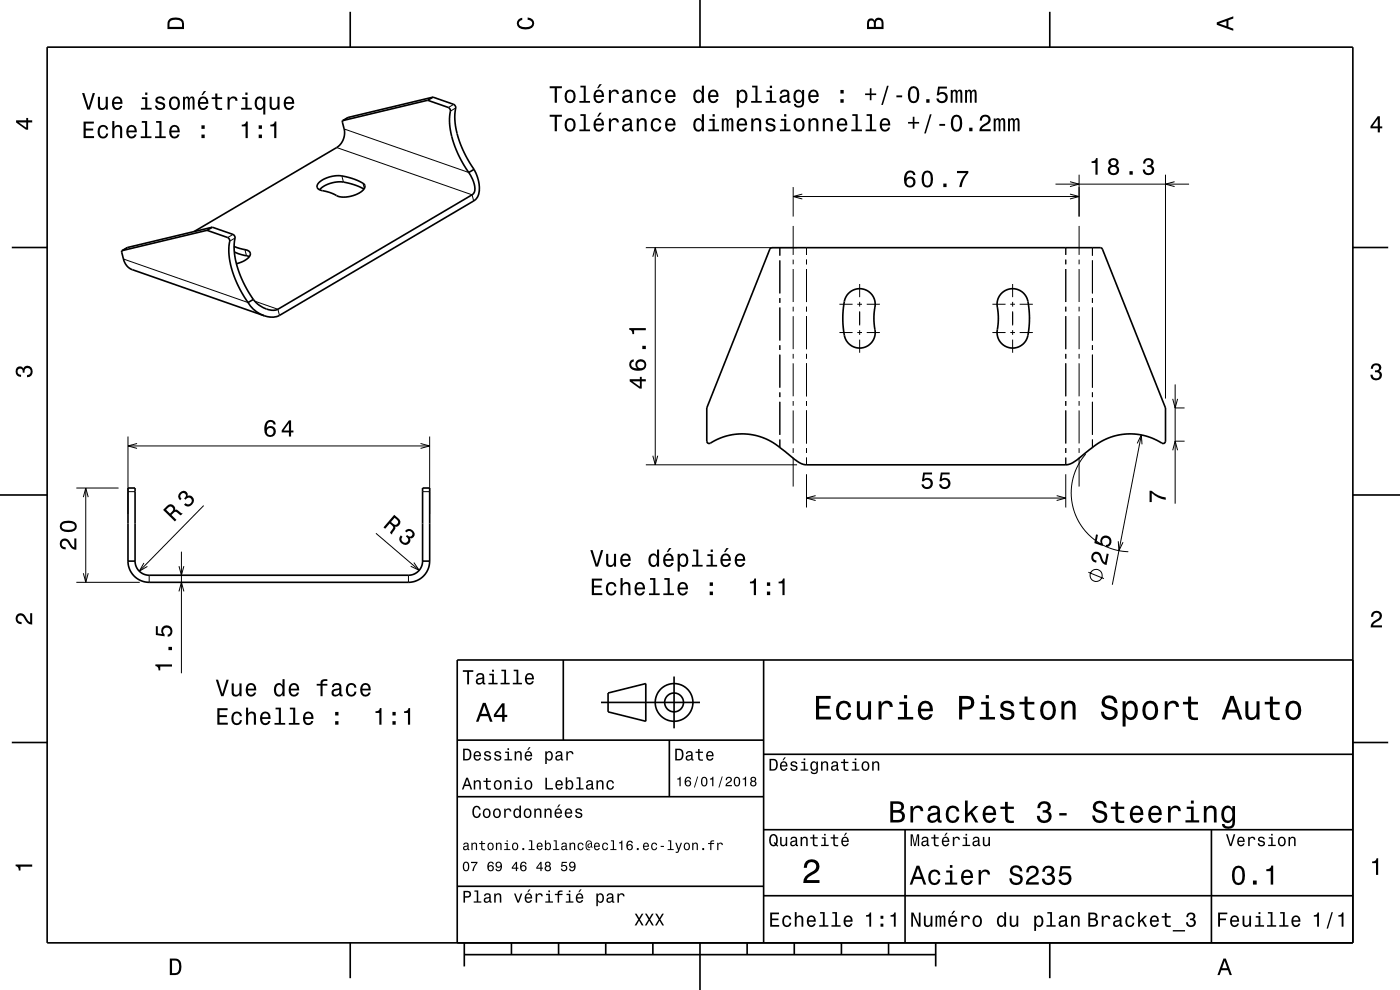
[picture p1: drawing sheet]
<svg xmlns="http://www.w3.org/2000/svg" width="297mm" height="210mm" viewBox="0 0 297 210" stroke-linecap="round" stroke-linejoin="round" font-family="sans-serif">
<g fill="none" stroke="#000" stroke-width=".21">
<path d="M71.4 31.3l28.8 10 .3 1.3M72.5 37.3l.4 1.3M73 27.4l26.4 9.2M73.9 24.9l-1.2 .7M77 38.9l.3 1.1M96.3 22.1l-1.2 .7M96.7 22.9l-1.1 .7M168.3 39.7v6.2M223.9 39.1h28.4M227 38.5l1.9 .6-1.9 .5M228.9 37.1v8.8M247.3 37.1v47.4"/>
<path d="M249.2 38.5l-1.9 .6 1.9 .5M26.2 54.9l26.4 9.3M27 52.5l-1.1 .7M49.4 49.7l-1.1 .7M49.9 50.5l-1.2 .7M52 53l.3 1.3M137 52.5h32.1M138.5 54.5l.5-2 .5 2M139 52.5v46.1M165.4 52.5v1.7M165.4 55.2v7M168.3 47.9v6.2"/>
<path d="M168.3 55.1v1M168.3 57.1v7M168.3 41.7h60.6M170.2 41.2l-1.9 .5 1.9 .5M171.1 52.5v1.6M171.1 55.1v1M171.1 57.1v7M226.1 52.5v1.6M226.1 55.1v1M226.1 57.1v7M227 41.2l1.9 .5-1.9 .5M228.9 47.9v6.2"/>
<path d="M228.9 55.1v1M228.9 57.1v7M231.8 52.5v1.7M231.8 55.2v7M54 63.9l5 1.7 .3 1.3M165.4 63.2v1M165.4 65.2v7M165.4 73.2v1M165.4 75.2v7M168.3 65.1v1M168.3 67.1v7M168.3 75.1v1"/>
<path d="M168.3 77.1v7M171.1 65.1v1M171.1 67.1v7M171.1 75.1v1M171.1 77.1v7M178.1 70.5h2.8M178.1 64.5h2.8M181.9 70.5h1M181.9 64.5h1M182.4 60.2v2.8M182.4 64v1M182.4 66v3"/>
<path d="M182.4 70v1M182.4 72v2.8M183.9 70.5h2.8M183.9 64.5h2.8M210.5 70.5h2.8M210.5 64.5h2.8M214.3 70.5h1M214.3 64.5h1M214.8 60.2v2.8M214.8 64v1M214.8 66v3M214.8 70v1"/>
<path d="M214.8 72v2.8M216.3 70.5h2.8M216.3 64.5h2.8M226.1 65.1v1M226.1 67.1v7M226.1 75.1v1M226.1 77.1v7M228.9 65.1v1M228.9 67.1v7M228.9 75.1v1M228.9 77.1v7M231.8 63.2v1"/>
<path d="M231.8 65.2v7M231.8 73.2v1M231.8 75.2v7M27.1 92.6v16.4M27.1 94.6h64.1M29.1 94.1l-2 .5 2 .5M89.2 94.1l2 .5-2 .5M91.2 92.6v16.4M137 98.6h32.1M138.5 96.7l.5 1.9 .5-1.9M165.4 83.2v1M165.4 85.2v7"/>
<path d="M165.4 93.2v1.7M168.3 85.1v1M168.3 87.1v7M168.3 95.1v1M168.3 97.1v6.1M171.1 85.1v1M171.1 87.1v7M171.1 95.1v1M171.1 97.1v1.5M226.1 85.1v1M226.1 87.1v7M226.1 95.1v1"/>
<path d="M226.1 97.1v1.5M228.9 85.1v1M228.9 87.1v7M228.9 95.1v1M228.9 97.1v6.1M230.3 96.3a12.5 12.5 0 0 0-2 13.2 12.5 12.5 0 0 0 11.1 7.5M231.8 83.2v1M231.8 85.2v7M231.8 93.2v1.7M241.3 94.1l.8-1.8 .2 2M242.1 92.3l-6.1 31.7M248.8 84.6l.5 1.9 .5-1.9"/>
<path d="M248.8 95.5l.5-1.9 .5 1.9M249.3 93.6h2M249.3 86.5h2M249.3 81.5v25.3M16.2 103.5h8.9M17.7 105.5l.5-2 .5 2M18.2 103.5v20M27.1 104.3h1.5M30.5 119.4l-1 1.8 1.8-1.1M38.5 117v25.8M43.2 107.2l-13.7 14M79.8 113.1l9.1 7.9"/>
<path d="M87.8 119.3l1.1 1.7-1.8-.9M89.6 104.3h1.6M171.1 100.6v7.1M171.1 105.7h55M173 105.1l-1.9 .6 1.9 .5M224.2 105.1l1.9 .6-1.9 .5M226.1 100.6v7.1M237.2 114.8l.2 2 .8-1.8M16.2 123.5h13.4M17.7 121.6l.5 1.9 .5-1.9M31.6 122v1.5M38 120.1l.5 1.9 .5-1.9"/>
<path d="M38 125.5l.5-2 .5 2M86.6 122v1.5M230.9 121.4l3.3 1.3"/>
<circle cx="232.5" cy="122.1" r="1.28"/>
</g>
<g fill="none" stroke="#000" stroke-width=".35">
<path d="M10 10h277v190h-277zM74.3 2.5v7.5M148.5 0v10M222.7 2.5v7.5M67.7 38.7a7.1 7.1 0 0 1 7.5-.7l.5 .2a2.5 2.5 0 0 1 1.7 1.3 3.5 3.5 0 0 1-2.9 2.1 4.7 4.7 0 0 1-4.2-.6l-.9-.3a2.4 2.4 0 0 1-2.1-1v-.5zM72.7 25.6l-.1 .3 .4 1.5a3.7 3.7 0 0 1-1.6 3.9l-30.2 17.8M73.8 24.9l-1.1 .7M73.9 24.9h-.1M90.7 21.3l4.4 1.5a1.24 1.24 0 0 1 .3 1.6l.1 2.8 .7 3.1 1.5 3.4 1.7 2.9M90.7 21.3l-18 4.3M91.9 20.6l4.4 1.5a1.25 1.25 0 0 1 .2 1.6l.1 2.6 .7 3.1 1.4 3.4 1.9 3.1M91.9 20.6l-18 4.3"/>
<path d="M91.9 20.6l-1.2 .7M99.4 36.6a5.3 5.3 0 0 1 1.2 4.2l-.4 .5-41.2 24.3a4.9 4.9 0 0 1-5.3-2.1M100.6 35.9a6.7 6.7 0 0 1 .7 5.9l-.8 .8-41.2 24.3a3.9 3.9 0 0 1-3.3 .1M100.6 35.9l-1.2 .7M2.5 52.5h7.5M25.9 53.2l-.1 .3 .4 1.4a3.1 3.1 0 0 0 1.9 2.3l27.9 9.8M43.9 48.9l4.4 1.5a1.24 1.24 0 0 1 .3 1.6l.1 2.8 .7 3 1.5 3.6 1.7 2.8M43.9 48.9l-18 4.3M45 48.2l4.4 1.5a1.25 1.25 0 0 1 .3 1.6l.1 2.6 .7 3.2 1.4 3.4 1.8 3M45 48.2l-1.1 .7M45 48.2l-18 4.3-1.1 .7M49.7 52.3l1.2 .4a2.97 2.97 0 0 1 2.2 1 1.99 1.99 0 0 1-1.6 1.8l-1.3 .4"/>
<path d="M49.7 53.4l3.2 1M77.2 40.1l-2.8-1.1a6.4 6.4 0 0 0-6.6 1.3M163.4 52.8l.4-.3h69.7l.4 .4 13.4 33.6v7.1a.54 .54 0 0 1-.4 .5 .54 .54 0 0 1-.6-.2 12.5 12.5 0 0 0-14.5 1l-4.2 3.2-1.5 .5h-55l-.7-.1-1-.5-4-3.1a12.5 12.5 0 0 0-14.8-.9 .5 .5 0 0 1-.7-.4v-7.1zM287 52.5h7.5M52.6 64.2a6.3 6.3 0 0 0 3.4 2.8M53.7 63.5l-1.1 .7M180 62.3a3.4 3.4 0 0 1 4.2-.5 3.4 3.4 0 0 1 1.3 4.1l-.1 2.2a6.6 6.6 0 0 1-.2 4.1 3.4 3.4 0 0 1-3.9 1.4 3.4 3.4 0 0 1-2.3-3.4l-.2-3.5a7.6 7.6 0 0 1 1.2-4.4zM212.4 62.3a3.4 3.4 0 0 1 3.9-.7 3.4 3.4 0 0 1 1.9 3.3l.2 3.5a6.7 6.7 0 0 1-1.3 4.6 3.4 3.4 0 0 1-4.2 .2 3.4 3.4 0 0 1-1.2-4l.1-2.2a7.9 7.9 0 0 1 .1-3.9zM0 105h10M27.1 119a4.5 4.5 0 0 0 4.5 4.5h55a4.5 4.5 0 0 0 4.6-4.5M27.1 119h1.5M27.1 119v-15.5h1.5v15.5"/>
<path d="M28.6 119a3 3 0 0 0 3 3h55a3 3 0 0 0 3-3M89.6 119h1.6M89.6 119v-15.5h1.6v15.5M287 105h10M119.5 140v17M162 140v60M287 140h-190v60M2.5 157.5h7.5M97 157h65M127.5 149h21M129 147l8-2v8l-8-2zM142 157v12"/>
<path d="M143 143.5v11M287 157.5h7.5M97 169h65M162 176h125M162 160h125M192 176v24M257 176v24M97 188h65M162 190h125M74.3 200v7.5M98.5 202.5h100M98.5 200v5"/>
<path d="M108.5 200v2.5M118.5 200v2.5M128.5 200v2.5M138.5 200v2.5M148.5 200v10M158.5 200v2.5M168.5 200v2.5M178.5 200v2.5M188.5 200v2.5M198.5 200v5M222.7 200v7.5"/>
<circle cx="143" cy="149" r="2"/>
<circle cx="143" cy="149" r="4"/>
</g>
<g fill="#000">
<path d="M17.4 19.7l1.1 3.5h.5l1.1-3.5h-.4l-.9 3-.9-3zM20.8 20.5v1.8a.89 .89 0 0 0 .6 1 .89 .89 0 0 0 1-.5v.4h.5v-2.7h-.5v1.6a.65 .65 0 0 1-.4 .8 .65 .65 0 0 1-.8-.3v-2.1zM24.1 20.8a1.54 1.54 0 0 0 .7 2.5 1.06 1.06 0 0 0 1.1-.8h-.4l-.2 .3-.4 .1a.76 .76 0 0 1-.7-.9h1.8a1.16 1.16 0 0 0-.5-1.3 1.16 1.16 0 0 0-1.4 .1zM24.4 21a.66 .66 0 0 1 .8-.1 .66 .66 0 0 1 .3 .7h-1.3zM30.1 20.6v.4h.7v1.9h-.9v.3h2.3v-.3h-1v-2.3zM30.8 19.6v.5h.5v-.5zM33.2 20.7a.76 .76 0 0 0-.2 .8 .76 .76 0 0 0 .7 .5l.9 .3a.63 .63 0 0 1-.6 .7 .63 .63 0 0 1-.7-.6h-.4a1.07 1.07 0 0 0 1.2 .9 1.07 1.07 0 0 0 .9-1.2l-.4-.3-1.1-.3a.54 .54 0 0 1 .4-.7 .54 .54 0 0 1 .7 .5h.4a1.03 1.03 0 0 0-.7-.9 1.03 1.03 0 0 0-1.1 .3zM36.1 20.8a1.53 1.53 0 0 0 .9 2.5 1.48 1.48 0 0 0 1.2-1.4 1.48 1.48 0 0 0-1.2-1.5l-.5 .1zM36.5 21.1a.67 .67 0 0 1 .7-.2 .67 .67 0 0 1 .5 .5 1.11 1.11 0 0 1-.7 1.6 1.17 1.17 0 0 1-.5-1.9zM38.8 20.5v2.7h.4l.1-2 .1-.3 .3-.1 .1 .3 .1 2.1h.3l.1-2 .3-.4 .2 .1 .1 .4v1.9h.4v-1.8a.69 .69 0 0 0-.6-1l-.5 .4-.2-.3-.3-.1-.5 .4v-.3zM43.2 19.3l-.5 .9h.3l.7-.9zM42.3 20.8a1.54 1.54 0 0 0 .8 2.5 1.06 1.06 0 0 0 1.1-.8h-.5l-.2 .3-.4 .1a.76 .76 0 0 1-.7-.9h1.8a1.17 1.17 0 0 0-.5-1.3 1.17 1.17 0 0 0-1.4 .1zM42.6 21a.66 .66 0 0 1 .8-.1 .66 .66 0 0 1 .3 .7h-1.3zM45.7 19.8v.8h-.8v.4h.8v1.8a1.05 1.05 0 0 0 1.4 .5v-.4a.68 .68 0 0 1-1-.3v-1.6h1v-.4h-1v-.8zM48.3 20.5v2.7h.4v-1.5a.66 .66 0 0 1 .4-.8 .66 .66 0 0 1 .8 .2v.3h.5a.89 .89 0 0 0-.7-.9 .89 .89 0 0 0-1 .5v-.5zM51.4 20.6v.4h.7v1.9h-1v.3h2.3v-.3h-.9v-2.3zM52 19.6v.5h.5v-.5zM54.3 20.8a1.57 1.57 0 0 0 .8 2.5l.4-.1 .3-.4v1.5h.5v-3.8h-.5v.5l-.1-.3a.87 .87 0 0 0-1.4 .1zM54.7 21.1a.62 .62 0 0 1 .6-.2 .62 .62 0 0 1 .5 .5 1.12 1.12 0 0 1-.7 1.5 1.19 1.19 0 0 1-.4-1.8zM57.2 20.5v1.8a.89 .89 0 0 0 .6 1 .89 .89 0 0 0 1.1-.5v.4h.4v-2.7h-.4v1.6a.64 .64 0 0 1-.4 .8 .64 .64 0 0 1-.8-.3l-.1-2.1zM60.5 20.8a1.54 1.54 0 0 0 .8 2.5 1.05 1.05 0 0 0 1.1-.8h-.5l-.2 .3-.4 .1a.76 .76 0 0 1-.7-.9h1.8a1.16 1.16 0 0 0-.5-1.3 1.16 1.16 0 0 0-1.4 .1zM60.8 21a.66 .66 0 0 1 .8-.1 .66 .66 0 0 1 .4 .7h-1.4z" fill-rule="evenodd"/>
<path d="M36 4a2.18 2.18 0 0 0-.5 2.2h3.5v-1.2a1.43 1.43 0 0 0-1.7-1.3zM36.3 4.4a2.15 2.15 0 0 1 2.2 .3l.1 1h-2.6v-1z" fill-rule="evenodd"/>
<path d="M109.9 4.2l.9-.4v.4a.7 .7 0 0 0-.7 .5 .7 .7 0 0 0 .3 .8 1.7 1.7 0 0 0 2.5-.5 .9 .9 0 0 0-1-.8v-.5a1.24 1.24 0 0 1 1.4 1.1 1.24 1.24 0 0 1-1 1.4 2.22 2.22 0 0 1-2.5-.7l-.2-.5z" fill-rule="evenodd"/>
<path d="M184.2 4.2l-.3 .7v1.3h3.5v-1.3a.98 .98 0 0 0-.7-1.1 .98 .98 0 0 0-1.2 .6 .84 .84 0 0 0-1.3-.2zM184.5 4.5a.54 .54 0 0 1 .6-.1 .54 .54 0 0 1 .3 .6v.7h-1zM185.9 4.4a.62 .62 0 0 1 .8-.1 .62 .62 0 0 1 .3 .6v.8h-1.2z" fill-rule="evenodd"/>
<path d="M258.1 4.7v.6l3.5 1.2v-.4l-1-.4v-1.4l1-.4v-.4zM258.6 5l1.6-.5v1z" fill-rule="evenodd"/>
<path d="M3.4 25.5v.5l2.1 1.5h.5v-1.5h.8v-.5h-.8v-.5h-.4v.5zM4 26h1.6v1.1z" fill-rule="evenodd"/>
<path d="M17.7 25.8v3.5h2.2v-.4h-1.7v-1.2h1.6v-.4h-1.6v-1.1h1.7v-.4zM21 26.9a1.52 1.52 0 0 0 .8 2.5 1.05 1.05 0 0 0 1.2-1.1h-.5a.67 .67 0 0 1-.6 .7 .67 .67 0 0 1-.7-.6 1.11 1.11 0 0 1 .7-1.5 .6 .6 0 0 1 .6 .6h.4a1.09 1.09 0 0 0-.7-1 1.09 1.09 0 0 0-1.2 .4zM23.8 25.7v3.6h.5v-1.6a.63 .63 0 0 1 .4-.7 .63 .63 0 0 1 .8 .3v2h.4v-1.8a.88 .88 0 0 0-.6-1 .88 .88 0 0 0-1 .5v-1.3zM27.1 26.9a1.54 1.54 0 0 0 .8 2.5 1.06 1.06 0 0 0 1.1-.9h-.5l-.2 .4-.4 .1a.76 .76 0 0 1-.7-.9h1.8a1.17 1.17 0 0 0-.5-1.4 1.17 1.17 0 0 0-1.4 .2zM27.4 27.1a.66 .66 0 0 1 .8-.1 .66 .66 0 0 1 .4 .7h-1.4zM30.1 25.7v.3h.7v2.9h-.9v.4h2.2v-.4h-.9v-3.2zM33.1 25.7v.3h.7v2.9h-.9v.4h2.3v-.4h-.9v-3.2zM36.2 26.9a1.54 1.54 0 0 0 .8 2.5 1.06 1.06 0 0 0 1.1-.9h-.5l-.2 .4-.4 .1a.76 .76 0 0 1-.6-.9h1.7a1.17 1.17 0 0 0-.5-1.4 1.17 1.17 0 0 0-1.4 .2zM36.5 27.1a.66 .66 0 0 1 .8-.1 .66 .66 0 0 1 .4 .7h-1.3zM42.7 28.5v.8h.7v-.8zM42.7 26.6v.7h.7v-.7z" fill-rule="evenodd"/>
<path d="M51.3 26.4v.4h.8v2.5h.5v-3.5h-.4a.77 .77 0 0 1-.9 .6zM54.9 28.5v.8h.7v-.8zM54.9 26.6v.7h.7v-.7zM57.4 26.4v.4h.8v2.5h.4v-3.5h-.3a.77 .77 0 0 1-.9 .6z" fill-rule="evenodd"/>
<path d="M116.6 18.3v.4h1.1v3.1h.4v-3.1h1.1v-.4zM120.1 19.4a1.53 1.53 0 0 0 .8 2.5 1.48 1.48 0 0 0 1.2-1.5 1.48 1.48 0 0 0-1.2-1.4l-.4 .1zM120.4 19.7a.67 .67 0 0 1 .7-.3 .67 .67 0 0 1 .5 .6 1.11 1.11 0 0 1-.7 1.5 1.17 1.17 0 0 1-.5-1.8zM123.1 18.2v.3h.7v2.9h-.9v.4h2.3v-.4h-.9v-3.2zM127.2 17.9l-.5 .8h.3l.7-.8zM126.2 19.4a1.55 1.55 0 0 0 .8 2.5 1.07 1.07 0 0 0 1.1-.9h-.4l-.3 .4-.3 .1a.76 .76 0 0 1-.7-.9h1.7a1.17 1.17 0 0 0-.4-1.4 1.17 1.17 0 0 0-1.5 .2zM126.6 19.6a.66 .66 0 0 1 .8-.1 .66 .66 0 0 1 .3 .7h-1.3zM129.2 19.1v2.7h.4v-1.6a.66 .66 0 0 1 .4-.7 .66 .66 0 0 1 .8 .2v.2h.5a.89 .89 0 0 0-.7-.9 .89 .89 0 0 0-1 .5v-.4zM132.3 19.2l-.2 .7h.4a.55 .55 0 0 1 .6-.6 .55 .55 0 0 1 .4 .8l-.2 .1a1 1 0 0 0-1 .2 1 1 0 0 0-.3 1 .93 .93 0 0 0 1.7 0l.1 .3 .5 .1v-.3l-.2-.1-.1-.2v-1.4a1.02 1.02 0 0 0-.6-.8 1.02 1.02 0 0 0-1.1 .2zM132.5 20.7l1.1-.3a.77 .77 0 0 1-.2 .9 .77 .77 0 0 1-.9 .1l-.1-.4zM135.1 19.1v2.7h.4v-1.6a.63 .63 0 0 1 .6-.8 .63 .63 0 0 1 .6 .7v1.7h.5v-1.8a.89 .89 0 0 0-.6-1 .89 .89 0 0 0-1.1 .5v-.4zM138.3 19.4a1.53 1.53 0 0 0 .9 2.5 1.06 1.06 0 0 0 1.1-1.1h-.4a.67 .67 0 0 1-.7 .7 .67 .67 0 0 1-.7-.6 1.11 1.11 0 0 1 .7-1.5 .59 .59 0 0 1 .6 .6h.5a1.09 1.09 0 0 0-.8-1 1.09 1.09 0 0 0-1.2 .4zM141.4 19.4a1.54 1.54 0 0 0 .8 2.5 1.07 1.07 0 0 0 1.1-.9h-.5l-.2 .4-.4 .1a.76 .76 0 0 1-.7-.9h1.8a1.16 1.16 0 0 0-.5-1.4 1.16 1.16 0 0 0-1.4 .2zM141.7 19.6a.66 .66 0 0 1 .8-.1 .66 .66 0 0 1 .4 .7h-1.4zM147.4 19.4a1.57 1.57 0 0 0 .7 2.5l.5-.1 .3-.4v.4h.4v-3.6h-.4v1.3a.89 .89 0 0 0-1.5-.1zM147.7 19.7a.62 .62 0 0 1 .7-.3 .62 .62 0 0 1 .4 .6 1.12 1.12 0 0 1-.6 1.5 1.19 1.19 0 0 1-.5-1.8zM150.5 19.4a1.55 1.55 0 0 0 .8 2.5 1.07 1.07 0 0 0 1.1-.9h-.5l-.2 .4-.4 .1a.76 .76 0 0 1-.6-.9h1.7a1.17 1.17 0 0 0-.5-1.4 1.17 1.17 0 0 0-1.4 .2zM150.8 19.6a.66 .66 0 0 1 .8-.1 .66 .66 0 0 1 .4 .7h-1.3zM156.3 19.1v3.7h.5v-1.4a.93 .93 0 0 0 1 .5 .93 .93 0 0 0 .7-.8 1.5 1.5 0 0 0-1-2.1l-.4 .1-.3 .4v-.4zM156.9 19.7a.63 .63 0 0 1 .7-.3 .63 .63 0 0 1 .5 .6 1.13 1.13 0 0 1-.6 1.5 1.19 1.19 0 0 1-.6-1.8zM159.6 18.2v.3h.7v2.9h-1v.4h2.3v-.4h-.9v-3.2zM162.6 19.2v.4h.7v1.8h-.9v.4h2.3v-.4h-.9v-2.2zM163.3 18.2v.5h.5v-.5zM165.7 19.2l-.2 .7h.4a.55 .55 0 0 1 .6-.6 .55 .55 0 0 1 .4 .8l-.2 .1a1 1 0 0 0-1 .2 1 1 0 0 0-.3 1 .93 .93 0 0 0 1.7 0l.1 .3 .5 .1v-.3l-.2-.1-.1-1.6a1.02 1.02 0 0 0-.6-.8 1.02 1.02 0 0 0-1.1 .2zM165.9 20.7l1.1-.3a.77 .77 0 0 1-.2 .9 .77 .77 0 0 1-.9 .1l-.1-.4zM168.6 19.4a1.57 1.57 0 0 0 .8 2.5l.4-.1 .4-.4a.73 .73 0 0 1-.3 1 .73 .73 0 0 1-1-.4h-.5a1.1 1.1 0 0 0 1.3 .9 1.1 1.1 0 0 0 .9-1.2v-2.6h-.4v.4l-.4-.4a.9 .9 0 0 0-1.2 .3zM169 19.7a.63 .63 0 0 1 .6-.3 .63 .63 0 0 1 .5 .6 1.11 1.11 0 0 1-.7 1.5 1.19 1.19 0 0 1-.4-1.8zM171.7 19.4a1.54 1.54 0 0 0 .8 2.5 1.07 1.07 0 0 0 1.1-.9h-.4l-.2 .4-.4 .1a.76 .76 0 0 1-.7-.9h1.8a1.16 1.16 0 0 0-.5-1.4 1.16 1.16 0 0 0-1.5 .2zM172.1 19.6a.66 .66 0 0 1 .8-.1 .66 .66 0 0 1 .3 .7h-1.3zM178.3 21v.8h.7v-.8zM178.3 19.1v.7h.7v-.7zM184.5 18.7v1.1h-1v.4h1v1.1h.4v-1.1h1v-.4h-1v-1.1zM188.2 18.2l-1.2 4.1h.3l1.2-4.1zM190.2 20.2v.4h1.2v-.4zM192.9 18.7a2.67 2.67 0 0 0 .4 3.1 1.14 1.14 0 0 0 1.6-.9 2.31 2.31 0 0 0-.6-2.5l-.5-.1-.5 .1zM193.5 18.8h.6a2.37 2.37 0 0 1 0 2.6h-.6a2.38 2.38 0 0 1 0-2.6zM196.5 21v.8h.7v-.8zM199 18.4l-.3 1.8h.4a.8 .8 0 0 1 1.3-.2 .8 .8 0 0 1-.1 1.2 .8 .8 0 0 1-1.2-.3h-.5a1.21 1.21 0 0 0 1.5 1 1.21 1.21 0 0 0 .9-1.6 1.21 1.21 0 0 0-1.8-.6l.2-.9h1.5v-.4zM201.7 19.1v2.7h.4v-1.8a.49 .49 0 0 1 .4-.6l.2 .3v2.1h.4v-2.1l.4-.3 .2 .1v.4v1.9h.5v-1.9a.69 .69 0 0 0-.6-.9l-.5 .4-.2-.3-.3-.1-.5 .4v-.3zM204.7 19.1v2.7h.4l.1-2.1 .2-.3h.2l.2 .3v2.1h.4v-2.1l.3-.3 .2 .1 .1 .4v1.9h.4v-1.9a.69 .69 0 0 0-.5-.9l-.6 .4-.2-.3-.3-.1-.5 .4v-.3z" fill-rule="evenodd"/>
<path d="M116.6 24.3v.5h1.1v3h.4v-3h1.1v-.5zM120.1 25.4a1.53 1.53 0 0 0 .8 2.5 1.48 1.48 0 0 0 1.2-1.4 1.48 1.48 0 0 0-1.2-1.5l-.4 .1zM120.4 25.7a.67 .67 0 0 1 .7-.2 .67 .67 0 0 1 .5 .5 1.11 1.11 0 0 1-.7 1.5 1.17 1.17 0 0 1-.5-1.8zM123.1 24.2v.4h.7v2.9h-.9v.3h2.3v-.3h-.9v-3.3zM127.2 23.9l-.5 .9h.3l.7-.9zM126.2 25.4a1.55 1.55 0 0 0 .8 2.5 1.06 1.06 0 0 0 1.1-.8h-.4l-.3 .3-.3 .1a.76 .76 0 0 1-.7-.9h1.7a1.17 1.17 0 0 0-.4-1.4 1.17 1.17 0 0 0-1.5 .2zM126.6 25.6a.66 .66 0 0 1 .8-.1 .66 .66 0 0 1 .3 .7h-1.3zM129.2 25.1v2.7h.4v-1.5a.66 .66 0 0 1 .4-.8 .66 .66 0 0 1 .8 .2v.3h.5a.89 .89 0 0 0-.7-.9 .89 .89 0 0 0-1 .5v-.5zM132.3 25.3l-.2 .6h.4a.55 .55 0 0 1 .6-.5 .55 .55 0 0 1 .4 .8h-.2a1 1 0 0 0-1 .2 1 1 0 0 0-.3 1.1 .93 .93 0 0 0 1.7 0l.1 .3h.5v-.3h-.2l-.1-.2v-1.4a1.02 1.02 0 0 0-.6-.9 1.02 1.02 0 0 0-1.1 .3zM132.5 26.8l1.1-.3a.77 .77 0 0 1-.2 .8 .77 .77 0 0 1-.9 .1l-.1-.3zM135.1 25.1v2.7h.4v-1.5a.63 .63 0 0 1 .6-.9 .63 .63 0 0 1 .6 .8v1.6h.5v-1.7a.89 .89 0 0 0-.6-1 .89 .89 0 0 0-1.1 .4v-.4zM138.3 25.4a1.53 1.53 0 0 0 .9 2.5 1.06 1.06 0 0 0 1.1-1h-.4a.67 .67 0 0 1-.7 .6 .67 .67 0 0 1-.7-.6 1.11 1.11 0 0 1 .7-1.5 .6 .6 0 0 1 .6 .6h.5a1.09 1.09 0 0 0-.8-.9 1.09 1.09 0 0 0-1.2 .3zM141.4 25.4a1.54 1.54 0 0 0 .8 2.5 1.06 1.06 0 0 0 1.1-.8h-.5l-.2 .3-.4 .1a.76 .76 0 0 1-.7-.9h1.8a1.16 1.16 0 0 0-.5-1.4 1.16 1.16 0 0 0-1.4 .2zM141.7 25.6a.66 .66 0 0 1 .8-.1 .66 .66 0 0 1 .4 .7h-1.4zM147.4 25.4a1.57 1.57 0 0 0 .7 2.5l.5-.1 .3-.4v.4h.4v-3.6h-.4v1.3a.89 .89 0 0 0-1.5-.1zM147.7 25.7a.62 .62 0 0 1 .7-.2 .62 .62 0 0 1 .4 .5 1.12 1.12 0 0 1-.6 1.5 1.19 1.19 0 0 1-.5-1.8zM150.5 25.2v.4h.7v1.9h-.9v.3h2.2v-.3h-.9v-2.3zM151.2 24.2v.5h.4v-.5zM153.1 25.1v2.7h.4v-1.8l.2-.6h.3l.1 .3 .1 2.1h.3l.1-2 .3-.4 .2 .1 .1 .4v1.9h.4v-1.8a.69 .69 0 0 0-.6-1l-.5 .4-.2-.3-.3-.1-.5 .4v-.3zM156.6 25.4a1.54 1.54 0 0 0 .8 2.5 1.06 1.06 0 0 0 1.1-.8h-.5l-.2 .3-.4 .1a.76 .76 0 0 1-.7-.9h1.8a1.16 1.16 0 0 0-.5-1.4 1.16 1.16 0 0 0-1.4 .2zM156.9 25.6a.66 .66 0 0 1 .8-.1 .66 .66 0 0 1 .3 .7h-1.3zM159.4 25.1v2.7h.4v-1.5a.63 .63 0 0 1 .5-.9 .63 .63 0 0 1 .7 .8v1.6h.5v-1.7a.89 .89 0 0 0-.6-1 .89 .89 0 0 0-1.1 .4v-.4zM162.7 25.3a.75 .75 0 0 0-.2 .8 .75 .75 0 0 0 .7 .5l.9 .3a.63 .63 0 0 1-.6 .7 .63 .63 0 0 1-.7-.6h-.4a1.07 1.07 0 0 0 1.2 .9 1.07 1.07 0 0 0 .9-1.2l-.4-.3-1.1-.4a.53 .53 0 0 1 .4-.6 .53 .53 0 0 1 .6 .5h.5a1.03 1.03 0 0 0-.7-.9 1.03 1.03 0 0 0-1.1 .3zM165.7 25.2v.4h.7v1.9h-1v.3h2.3v-.3h-.9v-2.3zM166.3 24.2v.5h.5v-.5zM168.7 25.4a1.53 1.53 0 0 0 .8 2.5 1.48 1.48 0 0 0 1.2-1.4 1.48 1.48 0 0 0-1.2-1.5l-.5 .1zM169 25.7a.67 .67 0 0 1 .7-.2 .67 .67 0 0 1 .5 .5 1.11 1.11 0 0 1-.7 1.5 1.17 1.17 0 0 1-.5-1.8zM171.5 25.1v2.7h.5v-1.5a.63 .63 0 0 1 .5-.9 .63 .63 0 0 1 .7 .8v1.6h.4v-1.7a.89 .89 0 0 0-.6-1 .89 .89 0 0 0-1.1 .4v-.4zM174.6 25.1v2.7h.4v-1.5a.63 .63 0 0 1 .5-.9 .63 .63 0 0 1 .7 .8v1.6h.5v-1.7a.89 .89 0 0 0-.7-1 .89 .89 0 0 0-1 .4v-.4zM177.8 25.4a1.54 1.54 0 0 0 .8 2.5 1.05 1.05 0 0 0 1.1-.8h-.4l-.3 .3-.3 .1a.76 .76 0 0 1-.7-.9h1.8a1.16 1.16 0 0 0-.5-1.4 1.16 1.16 0 0 0-1.5 .2zM178.2 25.6a.66 .66 0 0 1 .8-.1 .66 .66 0 0 1 .3 .7h-1.3zM180.8 24.2v.4h.7v2.9h-.9v.3h2.3v-.3h-.9v-3.3zM183.8 24.2v.4h.7v2.9h-.9v.3h2.3v-.3h-.9v-3.3zM186.9 25.4a1.54 1.54 0 0 0 .8 2.5 1.06 1.06 0 0 0 1.1-.8h-.4l-.2 .3-.4 .1a.76 .76 0 0 1-.7-.9h1.8a1.16 1.16 0 0 0-.5-1.4 1.16 1.16 0 0 0-1.5 .2zM187.3 25.6a.66 .66 0 0 1 .8-.1 .66 .66 0 0 1 .3 .7h-1.3zM193.6 24.8v1.1h-1v.3h1v1.1h.4v-1.1h1v-.3h-1v-1.1zM197.3 24.2l-1.2 4.1h.3l1.2-4.1zM199.3 26.3v.4h1.2v-.4zM202 24.8a2.67 2.67 0 0 0 .4 3 1.14 1.14 0 0 0 1.7-.9 2.31 2.31 0 0 0-.7-2.5l-.5-.1-.5 .1zM202.6 24.8h.7a2.37 2.37 0 0 1 0 2.6h-.7a2.37 2.37 0 0 1 0-2.6zM205.6 27.1v.7h.7v-.7zM208.2 24.6l-.4 1h.5a.71 .71 0 0 1 .5-.9 .71 .71 0 0 1 .9 .5 .71 .71 0 0 1-.5 .9 1.8 1.8 0 0 0-1.4 1.7h2.4v-.4h-1.9a2.23 2.23 0 0 1 1.4-1.2 1.13 1.13 0 0 0 .1-1.6 1.13 1.13 0 0 0-1.6 0zM210.8 25.1v2.7h.4v-1.8l.2-.6h.3l.1 .3v2.1h.4v-2l.4-.4 .2 .1 .1 .4v1.9h.4v-1.8a.69 .69 0 0 0-.6-1l-.5 .4-.2-.3-.3-.1-.5 .4v-.3zM213.8 25.1v2.7h.5v-2l.2-.4h.2l.2 .3v2.1h.4v-2l.3-.4 .2 .1 .1 .4v1.9h.4v-1.8a.69 .69 0 0 0-.5-1l-.6 .4-.2-.3-.3-.1-.5 .4v-.3z" fill-rule="evenodd"/>
<path d="M192.3 36.5a2.4 2.4 0 0 0 .2 3.2 1.16 1.16 0 0 0 1.5-.3 1.16 1.16 0 0 0-.2-1.6 1.16 1.16 0 0 0-1.5 0 1.02 1.02 0 0 1 .8-1.2 .58 .58 0 0 1 .6 .5h.5a1.12 1.12 0 0 0-.7-.9 1.12 1.12 0 0 0-1.2 .3zM192.2 38.6a.75 .75 0 0 1 1.5 0 .75 .75 0 0 1-1.5 0zM195.8 36.6a2.67 2.67 0 0 0 .4 3.1 1.14 1.14 0 0 0 1.7-.9 2.31 2.31 0 0 0-.7-2.5l-.5-.1-.5 .1zM196.4 36.7h.7a2.36 2.36 0 0 1 0 2.6h-.7a2.38 2.38 0 0 1 0-2.6zM200.1 38.9v.8h.7v-.8zM203 36.3v.4h1.9a5.2 5.2 0 0 0-1.4 3h.5a5.3 5.3 0 0 1 1.4-3v-.4z" fill-rule="evenodd"/>
<path d="M231.6 34.2v.4h.8v2.5h.5v-3.6h-.4a.78 .78 0 0 1-.9 .7zM235.4 33.8a.84 .84 0 0 0 .2 1.4 1.11 1.11 0 0 0-.4 1.5 1.11 1.11 0 0 0 1.5 .4 1.03 1.03 0 0 0 .7-.9 1.03 1.03 0 0 0-.6-1 .89 .89 0 0 0 .4-1.1 .89 .89 0 0 0-1-.6zM235.5 36.1a.71 .71 0 0 1 1.4 0 .71 .71 0 0 1-1.4 0zM235.6 34.5a.6 .6 0 0 1 1.2 0 .6 .6 0 0 1-1.2 0zM239.6 36.3v.8h.7v-.8zM242.8 33.8l-.3 .9h.4a.62 .62 0 0 1 .4-.8 .62 .62 0 0 1 .8 .3 .62 .62 0 0 1-.2 .8h-.5v.4a.72 .72 0 0 1 .9 .5 .72 .72 0 0 1-.5 .9 .72 .72 0 0 1-.9-.5v-.3h-.5a1.18 1.18 0 0 0 1.5 1.2 1.18 1.18 0 0 0 .6-1.9l-.2-.1a.91 .91 0 0 0 .4-1.1 .91 .91 0 0 0-1.1-.6z" fill-rule="evenodd"/>
<path d="M292.3 24.7l-1.6 2.1v.4h1.6v.9h.4v-.9h.5v-.4h-.5v-2.1zM292.3 25.2v1.6h-1.1z" fill-rule="evenodd"/>
<path d="M291.1 77.4a1.08 1.08 0 0 1 1.4-.2 1.08 1.08 0 0 1 .4 1.2l-.3 .3a1.06 1.06 0 0 1 .5 1.3 1.06 1.06 0 0 1-1.2 .7 1.1 1.1 0 0 1-1.2-1.2h.5a.71 .71 0 0 0 1 .8 .71 .71 0 0 0 .1-1.3h-.6v-.4a.61 .61 0 0 0 .8-.3 .61 .61 0 0 0-.2-.8 .61 .61 0 0 0-.9 .2l-.1 .5h-.5z" fill-rule="evenodd"/>
<path d="M3.6 78a.86 .86 0 0 1 1.4 .2 1.06 1.06 0 0 1 1.2-.6 1.06 1.06 0 0 1 .7 1.2 1.1 1.1 0 0 1-1.2 1.2v-.4a.71 .71 0 0 0 .8-1 .71 .71 0 0 0-1.3-.1v.6h-.4a.61 .61 0 0 0-.3-.8 .61 .61 0 0 0-.8 .2 .61 .61 0 0 0 .2 .8l.6 .2v.4a1.15 1.15 0 0 1-1.2-.6 1.15 1.15 0 0 1 .3-1.3z" fill-rule="evenodd"/>
<path d="M56.6 89.4l-.4 .8a1.75 1.75 0 0 0 1.1 2.5 1.15 1.15 0 0 0 1.2-1.6 1.15 1.15 0 0 0-1.9-.3 1.03 1.03 0 0 1 .8-1.3 .59 .59 0 0 1 .6 .5h.5a1.11 1.11 0 0 0-.7-.9 1.11 1.11 0 0 0-1.2 .3zM56.5 91.5a.75 .75 0 0 1 1.5 0 .75 .75 0 0 1-1.5 0zM61.3 89.2l-1.5 2.1v.4h1.5v.9h.5v-.9h.4v-.4h-.4v-2.1zM61.3 89.8v1.5h-1.1z" fill-rule="evenodd"/>
<path d="M133.6 80.4v.5l2.1 1.5h.4v-1.5h.9v-.5h-.9v-.5h-.4v.5zM134.2 80.9h1.5v1.1zM133.7 76.5a1.33 1.33 0 0 0 0 1.5 1.33 1.33 0 0 0 1.3 .6 1.63 1.63 0 0 0 2.1-1.2 1.15 1.15 0 0 0-1.6-1.2 1.15 1.15 0 0 0-.3 2 1.02 1.02 0 0 1-1.3-.9 .58 .58 0 0 1 .6-.6v-.5zM135.2 77.4a.75 .75 0 0 1 1.5 0 .75 .75 0 0 1-1.5 0zM136.3 73.4v.6h.7v-.6zM133.5 69.6v.3a.77 .77 0 0 1 .7 1h.3v-.8h2.5v-.5z" fill-rule="evenodd"/>
<path d="M13 114.5a1.2 1.2 0 0 0-.2 1.4 1.2 1.2 0 0 0 1.1 .6v-.4a.7 .7 0 0 1-.8-.5 .7 .7 0 0 1 .5-.9 .7 .7 0 0 1 .9 .5 1.8 1.8 0 0 0 1.7 1.4v-2.4h-.4v1.9a2.19 2.19 0 0 1-1.2-1.5 1.11 1.11 0 0 0-1.6-.1zM13.1 110.8a1.13 1.13 0 0 0-.4 1.2 1.13 1.13 0 0 0 1 .8 2.28 2.28 0 0 0 2.5-.6 1.14 1.14 0 0 0-.9-1.7 2.86 2.86 0 0 0-2.2 .3zM13.2 111.3a2.38 2.38 0 0 1 2.6 0v.7a2.37 2.37 0 0 1-2.6 0z" fill-rule="evenodd"/>
<path d="M35.4 107.3l-.8 .9 2.5 2.4 .3-.3-1-1.1a1.08 1.08 0 0 1 1-.6l1 .7 .3-.4-1.2-.8-.4 .1a.97 .97 0 0 0-.5-1.1 .97 .97 0 0 0-1.2 .2zM35.6 107.7a.6 .6 0 0 1 1-.1 .6 .6 0 0 1-.2 1l-.3 .3-.9-.8z" fill-rule="evenodd"/>
<path d="M38.1 104.5a.9 .9 0 0 1 1.2-.4 .9 .9 0 0 1 .5 1.1 1.06 1.06 0 0 1 1.3 .5 1.06 1.06 0 0 1-.4 1.4 1.1 1.1 0 0 1-1.7 0l.4-.4a.71 .71 0 0 0 1.2-.1 .71 .71 0 0 0-.8-1l-.5 .4-.2-.3a.61 .61 0 0 0 .3-.7 .61 .61 0 0 0-.7-.4 .61 .61 0 0 0-.5 .7l.3 .5-.3 .3a1.06 1.06 0 0 1-.1-1.6z" fill-rule="evenodd"/>
<path d="M83.6 109.2l-2.2 2.7 .3 .3 1-1.2a1.08 1.08 0 0 1 .7 1l-.7 1 .4 .4 .8-1.3-.1-.4a.97 .97 0 0 0 1.1-.6 .97 .97 0 0 0-.4-1.1zM83.7 109.8a1.09 1.09 0 0 1 .7 1.1 .6 .6 0 0 1-.4 .4 .6 .6 0 0 1-.6-.2l-.4-.4z" fill-rule="evenodd"/>
<path d="M85.9 112.6a1.13 1.13 0 0 1 1.5-.2 1.13 1.13 0 0 1 .3 1.5l-.3 .3h-.4a1.06 1.06 0 0 1-.5 1.3 1.06 1.06 0 0 1-1.4-.3 1.1 1.1 0 0 1-.1-1.6l.4 .3a.71 .71 0 0 0 .2 1.2 .71 .71 0 0 0 .9-.9l-.4-.4 .3-.3a.61 .61 0 0 0 .7 .3 .61 .61 0 0 0 .4-.8 .61 .61 0 0 0-.8-.4l-.4 .3z" fill-rule="evenodd"/>
<path d="M125.2 116.7l1.2 3.5h.5l1.1-3.5h-.5l-.9 3-.9-3zM128.6 117.5v1.8a.89 .89 0 0 0 .6 1 .89 .89 0 0 0 1.1-.5v.4h.4v-2.7h-.5v1.5a.65 .65 0 0 1-.3 .8 .65 .65 0 0 1-.8-.3l-.1-2zM131.9 117.8a1.54 1.54 0 0 0 .8 2.5 1.07 1.07 0 0 0 1.1-.9h-.5l-.2 .4-.4 .1a.76 .76 0 0 1-.7-.9h1.8a1.17 1.17 0 0 0-.5-1.4 1.17 1.17 0 0 0-1.4 .2zM132.2 118a.66 .66 0 0 1 .8-.1 .66 .66 0 0 1 .3 .7h-1.3zM137.8 117.8a1.58 1.58 0 0 0 .8 2.5l.4-.1 .4-.4v.4h.4v-3.6h-.4v1.3a.9 .9 0 0 0-1.6-.1zM138.2 118.1a.62 .62 0 0 1 .7-.3 .62 .62 0 0 1 .4 .6 1.12 1.12 0 0 1-.6 1.5 1.19 1.19 0 0 1-.5-1.8zM141.9 116.3l-.5 .8h.3l.7-.8zM141 117.8a1.54 1.54 0 0 0 .8 2.5 1.06 1.06 0 0 0 1.1-.9h-.5l-.2 .4-.4 .1a.76 .76 0 0 1-.7-.9h1.8a1.16 1.16 0 0 0-.5-1.4 1.16 1.16 0 0 0-1.4 .2zM141.3 118a.66 .66 0 0 1 .8-.1 .66 .66 0 0 1 .4 .7h-1.4zM143.8 117.5v3.7h.4v-1.4a.93 .93 0 0 0 1 .5 .93 .93 0 0 0 .8-.8 1.5 1.5 0 0 0-1-2.1l-.5 .1-.3 .4v-.4zM144.4 118.1a.63 .63 0 0 1 .7-.3 .63 .63 0 0 1 .4 .6 1.13 1.13 0 0 1-.6 1.5 1.19 1.19 0 0 1-.5-1.8zM147 116.6v.3h.7v2.9h-.9v.4h2.3v-.4h-1v-3.2zM150.1 117.6v.4h.7v1.8h-.9v.4h2.2v-.4h-.9v-2.2zM150.8 116.6v.5h.4v-.5zM154.1 116.3l-.5 .8h.3l.7-.8zM153.1 117.8a1.54 1.54 0 0 0 .8 2.5 1.07 1.07 0 0 0 1.1-.9h-.4l-.2 .4-.4 .1a.76 .76 0 0 1-.7-.9h1.8a1.17 1.17 0 0 0-.5-1.4 1.17 1.17 0 0 0-1.5 .2zM153.5 118a.66 .66 0 0 1 .8-.1 .66 .66 0 0 1 .3 .7h-1.3zM156.2 117.8a1.54 1.54 0 0 0 .8 2.5 1.07 1.07 0 0 0 1-.9h-.4l-.2 .4-.4 .1a.76 .76 0 0 1-.7-.9h1.8a1.16 1.16 0 0 0-.5-1.4 1.16 1.16 0 0 0-1.4 .2zM156.5 118a.66 .66 0 0 1 .8-.1 .66 .66 0 0 1 .3 .7h-1.3z" fill-rule="evenodd"/>
<path d="M195.9 100.2l-.3 1.9h.4a.79 .79 0 0 1 1.1-.2 .79 .79 0 0 1 .1 1.2 .79 .79 0 0 1-1.2-.1l-.1-.3h-.4a1.21 1.21 0 0 0 1.5 1.1 1.21 1.21 0 0 0 .8-1.6 1.21 1.21 0 0 0-1.8-.6l.2-1h1.5v-.4zM199.6 100.2l-.3 1.9h.4a.79 .79 0 0 1 1.2-.2 .79 .79 0 0 1 0 1.2 .79 .79 0 0 1-1.1-.1l-.1-.3h-.5a1.21 1.21 0 0 0 1.5 1.1 1.21 1.21 0 0 0 .8-1.6 1.21 1.21 0 0 0-1.7-.6l.1-1h1.6v-.4z" fill-rule="evenodd"/>
<path d="M232 117.2a1.2 1.2 0 0 0-.5 1.3 1.2 1.2 0 0 0 1 .9l.1-.5a.7 .7 0 0 1-.7-.7 .7 .7 0 0 1 .7-.7 .7 .7 0 0 1 .7 .7 1.8 1.8 0 0 0 1.4 1.7l.5-2.4-.4-.1-.4 1.9a2.21 2.21 0 0 1-.8-1.7 1.1 1.1 0 0 0-1.6-.4zM232.5 113.4l-.3 1.8 1.7 .6 .1-.4a.79 .79 0 0 1 0-1.1 .79 .79 0 0 1 1.2 .1 .79 .79 0 0 1-.3 1.2h-.3v.4a1.21 1.21 0 0 0 1.3-1.2 1.21 1.21 0 0 0-1.5-1.1 1.21 1.21 0 0 0-.9 1.6l-.9-.4 .3-1.5z" fill-rule="evenodd"/>
<path d="M243.9 104.1h.4a5.3 5.3 0 0 0 3 1.4v.5a5.2 5.2 0 0 1-3-1.4v1.9h-.4z" fill-rule="evenodd"/>
<path d="M3.6 130.4a1.22 1.22 0 0 1 2 .7l.4 .6 .4 .3v-1.9h.4v2.4a1.8 1.8 0 0 1-1.7-1.4 .71 .71 0 0 0-.9-.5 .71 .71 0 0 0-.5 .8 .71 .71 0 0 0 .9 .5v.5a1.18 1.18 0 0 1-1.2-.7 1.18 1.18 0 0 1 .2-1.3z" fill-rule="evenodd"/>
<path d="M125.6 122.7v3.5h2.2v-.4h-1.8v-1.2h1.6v-.4h-1.6v-1h1.7v-.5zM128.8 123.8a1.53 1.53 0 0 0 .9 2.5 1.06 1.06 0 0 0 1.1-1h-.5a.67 .67 0 0 1-.6 .6 .67 .67 0 0 1-.7-.6 1.11 1.11 0 0 1 .7-1.5 .59 .59 0 0 1 .6 .6h.5a1.09 1.09 0 0 0-.8-.9 1.09 1.09 0 0 0-1.2 .3zM131.6 122.6v3.6h.5v-1.5a.63 .63 0 0 1 .5-.9 .63 .63 0 0 1 .7 .8v1.6h.4v-1.7a.88 .88 0 0 0-.6-1 .88 .88 0 0 0-1 .4v-1.3zM134.9 123.8a1.54 1.54 0 0 0 .8 2.5 1.07 1.07 0 0 0 1.1-.8h-.4l-.3 .3-.3 .1a.76 .76 0 0 1-.7-.9h1.7a1.16 1.16 0 0 0-.4-1.4 1.16 1.16 0 0 0-1.5 .2zM135.3 124a.66 .66 0 0 1 .8-.1 .66 .66 0 0 1 .3 .7h-1.3zM137.9 122.6v.4h.7v2.9h-.9v.3h2.2v-.3h-.9v-3.3zM140.9 122.6v.4h.7v2.9h-.9v.3h2.3v-.3h-.9v-3.3zM144 123.8a1.55 1.55 0 0 0 .8 2.5 1.07 1.07 0 0 0 1.1-.8h-.4l-.3 .3-.3 .1a.76 .76 0 0 1-.7-.9h1.7a1.17 1.17 0 0 0-.4-1.4 1.17 1.17 0 0 0-1.5 .2zM144.4 124a.66 .66 0 0 1 .8-.1 .66 .66 0 0 1 .3 .7h-1.3zM150.6 125.5v.7h.6v-.7zM150.6 123.5v.8h.6v-.8z" fill-rule="evenodd"/>
<path d="M159.1 123.4v.3h.8v2.5h.5v-3.5h-.4a.77 .77 0 0 1-.9 .7zM162.7 125.5v.7h.7v-.7zM162.7 123.5v.8h.7v-.8zM165.2 123.4v.3h.8v2.5h.4v-3.5h-.3a.77 .77 0 0 1-.9 .7z" fill-rule="evenodd"/>
<path d="M291.2 129.9a1.18 1.18 0 0 1 1.9 .3 1.18 1.18 0 0 1-1 1.7l-.5 .3-.3 .5h1.9v.4h-2.4a1.8 1.8 0 0 1 1.4-1.8 .71 .71 0 0 0 .5-.8 .71 .71 0 0 0-.9-.5 .71 .71 0 0 0-.5 .8h-.4z" fill-rule="evenodd"/>
<path d="M33 140.9v.4a.77 .77 0 0 1 .6 .9h.4v-.8h2.5v-.5zM35.7 137.2v.7h.8v-.7zM33.1 132.8v1.9l1.8 .3v-.4a.79 .79 0 0 1-.2-1.2 .79 .79 0 0 1 1.2 0 .79 .79 0 0 1-.1 1.1l-.2 .1v.5a1.21 1.21 0 0 0 1-1.5 1.21 1.21 0 0 0-1.6-.8 1.21 1.21 0 0 0-.6 1.7l-.9-.1v-1.6z" fill-rule="evenodd"/>
<path d="M46.1 150.2v3.5h2.2v-.4h-1.7v-1.2h1.5v-.4h-1.5v-1h1.7v-.5zM49.4 151.3a1.53 1.53 0 0 0 .8 2.5 1.06 1.06 0 0 0 1.1-1h-.4a.67 .67 0 0 1-.6 .6 .67 .67 0 0 1-.7-.6 1.12 1.12 0 0 1 .6-1.5 .6 .6 0 0 1 .7 .6h.4a1.09 1.09 0 0 0-.7-.9 1.09 1.09 0 0 0-1.2 .3zM52.2 150.1v3.6h.4v-1.5a.63 .63 0 0 1 .6-.9 .63 .63 0 0 1 .7 .7v1.7h.4v-1.8a.88 .88 0 0 0-.6-.9 .88 .88 0 0 0-1.1 .4v-1.3zM55.5 151.3a1.54 1.54 0 0 0 .8 2.5 1.06 1.06 0 0 0 1.1-.8h-.5l-.2 .3-.4 .1a.76 .76 0 0 1-.7-.9h1.8a1.16 1.16 0 0 0-.5-1.4 1.16 1.16 0 0 0-1.4 .2zM55.8 151.5a.66 .66 0 0 1 .8-.1 .66 .66 0 0 1 .3 .7h-1.3zM58.5 150.1v.4h.7v2.9h-1v.3h2.3v-.3h-.9v-3.3zM61.5 150.1v.4h.7v2.9h-.9v.3h2.2v-.3h-.9v-3.3zM64.6 151.3a1.54 1.54 0 0 0 .8 2.5 1.05 1.05 0 0 0 1.1-.8h-.5l-.2 .3-.4 .1a.75 .75 0 0 1-.7-.9h1.8a1.16 1.16 0 0 0-.5-1.4 1.16 1.16 0 0 0-1.4 .2zM64.9 151.5a.66 .66 0 0 1 .8-.1 .66 .66 0 0 1 .3 .7h-1.3zM71.1 153v.7h.7v-.7zM71.1 151v.8h.7v-.8z" fill-rule="evenodd"/>
<path d="M45.8 144.2l1.1 3.5h.5l1.1-3.5h-.5l-.8 3-.9-3zM49.1 145v1.8a.89 .89 0 0 0 .7 .9 .89 .89 0 0 0 1-.4v.4h.4v-2.7h-.4v1.5a.65 .65 0 0 1-.4 .8 .65 .65 0 0 1-.8-.3v-2zM52.4 145.3a1.54 1.54 0 0 0 .8 2.5 1.06 1.06 0 0 0 1.1-.9h-.4l-.2 .4-.4 .1a.75 .75 0 0 1-.7-.9h1.8a1.17 1.17 0 0 0-.5-1.4 1.17 1.17 0 0 0-1.5 .2zM52.8 145.5a.66 .66 0 0 1 .8-.2 .66 .66 0 0 1 .3 .8h-1.3zM58.4 145.3a1.57 1.57 0 0 0 .8 2.5l.4-.1 .3-.4v.4h.5v-3.6h-.5v1.3a.89 .89 0 0 0-1.5-.1zM58.7 145.5a.62 .62 0 0 1 .7-.2 .62 .62 0 0 1 .5 .6 1.11 1.11 0 0 1-.7 1.5 1.19 1.19 0 0 1-.5-1.9zM61.5 145.3a1.54 1.54 0 0 0 .8 2.5 1.06 1.06 0 0 0 1.1-.9h-.4l-.2 .4-.4 .1a.76 .76 0 0 1-.7-.9h1.8a1.17 1.17 0 0 0-.5-1.4 1.17 1.17 0 0 0-1.5 .2zM61.9 145.5a.66 .66 0 0 1 .8-.2 .66 .66 0 0 1 .3 .8h-1.3zM67.2 145.1v.3h.8v2.3h.4v-2.3h1v-.3h-1l.1-.4 .3-.2h.6v-.4a1.04 1.04 0 0 0-1.4 .7v.3zM70.7 145.1l-.3 .7h.4a.55 .55 0 0 1 .7-.6 .55 .55 0 0 1 .4 .8l-.2 .1a1 1 0 0 0-1.1 .2 1 1 0 0 0-.2 1 .94 .94 0 0 0 1.6 0l.1 .3 .6 .1v-.4h-.3v-1.6a1.02 1.02 0 0 0-1.7-.6zM70.9 146.6l1.1-.3a.77 .77 0 0 1-.2 .9 .77 .77 0 0 1-.9 .1zM73.7 145.3a1.53 1.53 0 0 0 .8 2.5 1.05 1.05 0 0 0 1.1-1.1h-.4a.67 .67 0 0 1-.6 .7 .67 .67 0 0 1-.7-.6 1.12 1.12 0 0 1 .6-1.5 .6 .6 0 0 1 .7 .6h.4a1.09 1.09 0 0 0-.8-1 1.09 1.09 0 0 0-1.1 .4zM76.7 145.3a1.54 1.54 0 0 0 .8 2.5 1.06 1.06 0 0 0 1.1-.9h-.4l-.3 .4-.3 .1a.76 .76 0 0 1-.7-.9h1.7a1.17 1.17 0 0 0-.4-1.4 1.17 1.17 0 0 0-1.5 .2zM77.1 145.5a.66 .66 0 0 1 .8-.2 .66 .66 0 0 1 .3 .8h-1.3z" fill-rule="evenodd"/>
<path d="M79.7 150.9v.3h.8v2.5h.4v-3.5h-.3a.77 .77 0 0 1-.9 .7zM83.3 153v.7h.6v-.7zM83.3 151v.8h.6v-.8zM85.7 150.9v.3h.8v2.5h.5v-3.5h-.3a.77 .77 0 0 1-1 .7z" fill-rule="evenodd"/>
<path d="M98.2 158.8v2.5h.9a1.37 1.37 0 0 0 .7-2.2 1.56 1.56 0 0 0-1.6-.3zM98.6 159.1a.98 .98 0 0 1 1.1 .7 .98 .98 0 0 1-.6 1.2h-.5zM100.7 159.6a1.04 1.04 0 0 0-.2 1.2 1.04 1.04 0 0 0 1 .5l.5-.5h-.3l-.4 .3a.54 .54 0 0 1-.5-.7h1.3a.83 .83 0 0 0-.4-.9 .83 .83 0 0 0-1 .1zM100.9 159.7l.2-.1a.47 .47 0 0 1 .5 .1 .47 .47 0 0 1 .1 .5h-.9zM102.9 159.5l-.2 .1a.69 .69 0 0 0 .9 .9l.2 .1a.43 .43 0 0 1-.4 .5 .43 .43 0 0 1-.4-.4h-.3a.74 .74 0 0 0 .9 .7 .74 .74 0 0 0 .5-1l-1-.4a.38 .38 0 0 1 .3-.5 .38 .38 0 0 1 .4 .4h.3a.78 .78 0 0 0-1.2-.4zM105.1 159.5l-.2 .1a.69 .69 0 0 0 .9 .9l.2 .1a.43 .43 0 0 1-.4 .5 .43 .43 0 0 1-.5-.4h-.3a.74 .74 0 0 0 .9 .7 .74 .74 0 0 0 .5-1l-.9-.4a.38 .38 0 0 1 .3-.5 .38 .38 0 0 1 .4 .4h.3a.77 .77 0 0 0-1.2-.4zM107.2 159.4v.3h.5v1.3h-.7v.3h1.6v-.3h-.6v-1.6zM107.7 158.7v.4h.3v-.4zM109.2 159.4v1.9h.3v-1.1a.45 .45 0 0 1 .4-.6 .45 .45 0 0 1 .5 .5v1.2h.3v-1.3a.63 .63 0 0 0-.5-.7 .63 .63 0 0 0-.7 .4v-.3zM112.2 158.5l-.4 .6h.3l.5-.6zM111.5 159.6a1.04 1.04 0 0 0-.2 1.2 1.04 1.04 0 0 0 1.1 .5l.5-.5h-.3l-.5 .3a.54 .54 0 0 1-.5-.7h1.3a.83 .83 0 0 0-.4-.9 .83 .83 0 0 0-1 .1zM111.8 159.7l.1-.1a.48 .48 0 0 1 .5 .1 .48 .48 0 0 1 .2 .5h-1zM115.7 159.4v2.7h.3v-1.1a.66 .66 0 0 0 .7 .4 .66 .66 0 0 0 .5-.6 .91 .91 0 0 0 0-1.1 .91 .91 0 0 0-1-.3l-.2 .3v-.3zM116.1 159.8a.45 .45 0 0 1 .5-.2 .45 .45 0 0 1 .3 .4 .65 .65 0 0 1 .1 .8 .65 .65 0 0 1-.7 .2 .98 .98 0 0 1-.2-1.2zM118.1 159.5l-.2 .4h.3a.39 .39 0 0 1 .4-.3 .39 .39 0 0 1 .3 .5h-.1a.65 .65 0 0 0-1 .4 .65 .65 0 0 0 .6 .9l.6-.3 .1 .2h.4v-.2l-.2-.1v-1.1a.72 .72 0 0 0-.5-.6 .72 .72 0 0 0-.7 .2zM118.2 160.6l.8-.3a.55 .55 0 0 1-.2 .7 .55 .55 0 0 1-.6 0zM120.1 159.4v1.9h.4v-1.1a.47 .47 0 0 1 .2-.6 .47 .47 0 0 1 .6 .2v.2h.4a.64 .64 0 0 0-.5-.7 .64 .64 0 0 0-.8 .4v-.3z" fill-rule="evenodd"/>
<path d="M98.2 142.2v.3h.9v2.7h.4v-2.7h.9v-.3zM101.3 143l-.3 .5h.4a.47 .47 0 0 1 .5-.4 .47 .47 0 0 1 .4 .6l-.2 .1a.84 .84 0 0 0-1 .2 .84 .84 0 0 0 0 1.1 .9 .9 0 0 0 1.3-.2l.1 .2 .5 .1v-.3l-.3-.1v-1.3a.87 .87 0 0 0-1.4-.5zM101.4 144.3l.9-.3a.66 .66 0 0 1-.1 .7 .66 .66 0 0 1-.8 .1zM103.8 142.9v.3h.6v1.6h-.8v.4h2v-.4h-.8v-1.9zM104.4 142.1v.4h.4v-.4zM106.4 142.1v.3h.6v2.4h-.8v.4h1.9v-.4h-.7v-2.7zM109 142.1v.3h.6v2.4h-.8v.4h1.9v-.4h-.7v-2.7zM111.6 143.1a1.32 1.32 0 0 0 .7 2.1 .9 .9 0 0 0 .9-.7h-.3l-.2 .3-.4 .1a.65 .65 0 0 1-.6-.8h1.6a1 1 0 0 0-.4-1.2 1 1 0 0 0-1.3 .2zM111.9 143.3a.57 .57 0 0 1 .7-.1 .57 .57 0 0 1 .3 .6h-1.2z" fill-rule="evenodd"/>
<path d="M102.4 149.1l-1.4 4h.5l.4-1.2h1.6l.4 1.2h.6l-1.5-4zM102.7 149.7l.7 1.7h-1.3zM106.5 149.2l-1.7 2.4v.5h1.7v1h.5v-1h.6v-.5h-.6v-2.4zM106.5 149.9v1.7h-1.3z" fill-rule="evenodd"/>
<path d="M143.2 158.8v2.5h.9a1.37 1.37 0 0 0 .7-2.2 1.56 1.56 0 0 0-1.6-.3zM143.6 159.1a.98 .98 0 0 1 1.1 .7 .98 .98 0 0 1-.6 1.2h-.5zM145.7 159.5l-.2 .4h.3a.39 .39 0 0 1 .5-.3 .39 .39 0 0 1 .3 .5h-.2a.65 .65 0 0 0-.9 .4 .65 .65 0 0 0 .5 .9l.7-.3v.2h.4v-.2l-.1-.1-.1-1.1a.73 .73 0 0 0-.4-.6 .73 .73 0 0 0-.8 .2zM145.8 160.6l.8-.3a.55 .55 0 0 1-.1 .7 .55 .55 0 0 1-.7 0zM148.1 158.9v.5h-.5v.3h.5v1.3a.75 .75 0 0 0 1 .4v-.3a.48 .48 0 0 1-.7-.3v-1.1h.7v-.3h-.7v-.5zM150 159.6a1.04 1.04 0 0 0-.2 1.2 1.04 1.04 0 0 0 1.1 .5l.5-.5h-.4l-.4 .3a.54 .54 0 0 1-.5-.7h1.3a.83 .83 0 0 0-.4-.9 .83 .83 0 0 0-1 .1zM150.3 159.7l.1-.1a.48 .48 0 0 1 .5 .1 .48 .48 0 0 1 .2 .5h-1z" fill-rule="evenodd"/>
<path d="M173.1 147.6v5h3.2v-.6h-2.5v-1.7h2.2v-.6h-2.2v-1.5h2.4v-.6zM177.8 149.2a2.59 2.59 0 0 0 .5 3.4 1.58 1.58 0 0 0 2.3-1.4h-.6a.95 .95 0 0 1-.9 1 .95 .95 0 0 1-1-.9 1.59 1.59 0 0 1 .9-2.1 .85 .85 0 0 1 .9 .8h.7a1.56 1.56 0 0 0-1.1-1.3 1.56 1.56 0 0 0-1.7 .5zM181.8 148.8v2.5a1.27 1.27 0 0 0 .9 1.4 1.27 1.27 0 0 0 1.5-.7v.6h.6v-3.8h-.6v2.2a.92 .92 0 0 1-.6 1.1 .92 .92 0 0 1-1.2-.4v-2.9zM186.4 148.8v3.8h.6v-2.2a.95 .95 0 0 1 .5-1.1 .95 .95 0 0 1 1.2 .3l.1 .4h.6a1.28 1.28 0 0 0-1-1.4 1.28 1.28 0 0 0-1.4 .8v-.6zM190.8 148.9v.5h1v2.7h-1.3v.5h3.2v-.5h-1.3v-3.2zM191.8 147.4v.8h.6v-.8zM195.1 149.2a2.62 2.62 0 0 0 .5 3.4 1.57 1.57 0 0 0 2.2-1.1h-.6l-.3 .5-.5 .2a1.08 1.08 0 0 1-1-1.3h2.5a1.66 1.66 0 0 0-.7-2 1.66 1.66 0 0 0-2.1 .3zM195.6 149.5a.94 .94 0 0 1 1.2-.2 .94 .94 0 0 1 .5 1h-1.9zM203.5 147.6v5h.6v-2.1h.8a1.47 1.47 0 0 0 1.8-1.2 1.47 1.47 0 0 0-1.5-1.7zM204.1 148.2a1.6 1.6 0 0 1 1.8 .5 .86 .86 0 0 1 0 .9 .86 .86 0 0 1-.9 .3h-.9zM208.1 148.9v.5h1v2.7h-1.3v.5h3.3v-.5h-1.3v-3.2zM209.1 147.4v.8h.7v-.8zM212.6 148.9a1.08 1.08 0 0 0-.3 1.2 1.08 1.08 0 0 0 1 .7l1.1 .4a.57 .57 0 0 1 .2 .6 .57 .57 0 0 1-.5 .4 .96 .96 0 0 1-1.4-.8h-.6a1.6 1.6 0 0 0 1.3 1.4 1.6 1.6 0 0 0 1.7-.8 1.13 1.13 0 0 0-1-1.6l-1.1-.3-.2-.4a.87 .87 0 0 1 .9-.5 .87 .87 0 0 1 .8 .6h.6a1.41 1.41 0 0 0-2.1-1.1zM217.4 147.8v1.1h-1.1v.5h1.1v2.6l.2 .4 .4 .3h1.4v-.5a.97 .97 0 0 1-1.4-.5v-2.3h1.4v-.5h-1.4v-1.1zM221.1 149.2a2.56 2.56 0 0 0 .5 3.4 1.72 1.72 0 0 0 1.8-.2 1.72 1.72 0 0 0 .6-1.7 1.7 1.7 0 0 0-.9-1.9 1.7 1.7 0 0 0-2 .4zM221.6 149.6a.96 .96 0 0 1 1-.4 .96 .96 0 0 1 .7 .8 1.59 1.59 0 0 1-1 2.2 1.19 1.19 0 0 1-1-1.5zM225.2 148.8v3.8h.6v-2.2a.97 .97 0 0 1 .5-1.1 .97 .97 0 0 1 1.1 .2l.1 .7v2.4h.7v-2.5a1.27 1.27 0 0 0-.9-1.4 1.27 1.27 0 0 0-1.5 .6v-.5zM234.1 147.9a1.38 1.38 0 0 0-.3 1.5 1.38 1.38 0 0 0 1.3 .9 1.25 1.25 0 0 1 1.4 .9 1.15 1.15 0 0 1-1.3 .9 1.15 1.15 0 0 1-1-1.1h-.7a1.8 1.8 0 0 0 1.7 1.8 1.8 1.8 0 0 0 1.9-1.6 1.46 1.46 0 0 0-1.5-1.4l-.6-.2a.83 .83 0 0 1-.5-1.1 .83 .83 0 0 1 1.2-.3l.5 .5 .1 .4h.7a1.67 1.67 0 0 0-1-1.6 1.67 1.67 0 0 0-1.9 .4zM238.2 148.8v5.3h.6v-2.1a1.32 1.32 0 0 0 1.4 .7 1.32 1.32 0 0 0 1.1-1.1 2.43 2.43 0 0 0-.8-2.8 1.21 1.21 0 0 0-1.7 .5v-.5zM239.1 149.6a.9 .9 0 0 1 .9-.4 .9 .9 0 0 1 .7 .8 1.61 1.61 0 0 1-.9 2.2 1.18 1.18 0 0 1-1-1.5zM242.8 149.2a2.56 2.56 0 0 0 .5 3.4 1.72 1.72 0 0 0 1.8-.2 1.72 1.72 0 0 0 .6-1.7 1.7 1.7 0 0 0-.9-1.9 1.7 1.7 0 0 0-2 .4zM243.3 149.6a.96 .96 0 0 1 1-.4 .96 .96 0 0 1 .7 .8 1.59 1.59 0 0 1-1 2.2 1.19 1.19 0 0 1-1-1.5zM247.1 148.8v3.8h.6v-2.2a.95 .95 0 0 1 .5-1.1 .95 .95 0 0 1 1.2 .3l.1 .4h.6a1.28 1.28 0 0 0-1-1.4 1.28 1.28 0 0 0-1.4 .8v-.6zM252 147.8v1.1h-1v.5h1l.1 2.6 .2 .4 .4 .3h1.4v-.5a.97 .97 0 0 1-1.4-.5v-2.3h1.4v-.5h-1.4v-1.1zM261 147.6l-1.8 5h.6l.6-1.4h2l.5 1.4h.7l-1.9-5zM261.4 148.3l.7 2.2h-1.5zM264.2 148.8v2.5a1.27 1.27 0 0 0 .9 1.4 1.27 1.27 0 0 0 1.5-.7v.6h.6v-3.8h-.6v2.2a.92 .92 0 0 1-.6 1.1 .92 .92 0 0 1-1.1-.4l-.1-2.9zM269.4 147.8v1.1h-1.1v.5h1.1v2.6l.2 .4 .4 .3 .7 .1 .8-.1v-.5a.97 .97 0 0 1-1.4-.5l-.1-2.3h1.5v-.5h-1.5v-1.1zM273.1 149.2a2.56 2.56 0 0 0 .6 3.4 1.72 1.72 0 0 0 1.8-.2 1.72 1.72 0 0 0 .6-1.7 1.7 1.7 0 0 0-.9-1.9 1.7 1.7 0 0 0-2.1 .4zM273.6 149.6a.96 .96 0 0 1 1-.4 .96 .96 0 0 1 .7 .8 1.59 1.59 0 0 1-.9 2.2 1.19 1.19 0 0 1-1.1-1.5z" fill-rule="evenodd"/>
<path d="M98.9 165l-.9 2.5h.3l.3-.8h1l.2 .8h.4l-.9-2.5zM99.1 165.3l.4 1.1h-.8zM100.5 165.5v2h.3v-1.1a.45 .45 0 0 1 .4-.7 .45 .45 0 0 1 .5 .6v1.2h.3v-1.3a.63 .63 0 0 0-.4-.7 .63 .63 0 0 0-.8 .3v-.3zM103.1 165v.6h-.5v.3h.5v1.3a.74 .74 0 0 0 1 .3v-.3a.49 .49 0 0 1-.7-.2v-1.1h.7v-.3h-.7v-.6zM105 165.7a1.04 1.04 0 0 0-.2 1.3 1.04 1.04 0 0 0 1.1 .5 1.04 1.04 0 0 0 .5-1.3 1.04 1.04 0 0 0-1.2-.7zM105.2 165.9a.48 .48 0 0 1 .5-.1 .48 .48 0 0 1 .4 .4 .66 .66 0 0 1 0 .7 .66 .66 0 0 1-.7 .3 .97 .97 0 0 1-.2-1.3zM107 165.5v2h.3v-1.1a.45 .45 0 0 1 .4-.7 .45 .45 0 0 1 .5 .6v1.2h.3v-1.3a.63 .63 0 0 0-.4-.7 .63 .63 0 0 0-.8 .3v-.3zM109.3 165.6v.3h.5v1.3h-.6v.3h1.6v-.3h-.6v-1.6zM109.8 164.9v.3h.4v-.3zM111.5 165.7a1.04 1.04 0 0 0-.2 1.3 1.04 1.04 0 0 0 1.1 .5 1.04 1.04 0 0 0 .5-1.3 1.04 1.04 0 0 0-1.2-.7zM111.7 165.9a.48 .48 0 0 1 .5-.1 .48 .48 0 0 1 .4 .4 .66 .66 0 0 1 0 .7 .66 .66 0 0 1-.7 .3 .97 .97 0 0 1-.2-1.3zM115.7 165v2.5h1.6v-.3h-1.3v-2.2zM118 165.7a1.04 1.04 0 0 0-.2 1.2 1.04 1.04 0 0 0 1.1 .6l.5-.6h-.3l-.5 .4a.54 .54 0 0 1-.5-.7h1.3a.83 .83 0 0 0-.3-1 .83 .83 0 0 0-1.1 .1zM118.3 165.9l.1-.1a.47 .47 0 0 1 .5 .1 .47 .47 0 0 1 .2 .4h-1zM120 164.9v2.6h.3v-.3a.66 .66 0 0 0 .7 .3 .66 .66 0 0 0 .6-.6 .9 .9 0 0 0 0-1 .9 .9 0 0 0-1-.3l-.3 .2v-.9zM120.5 165.9a.45 .45 0 0 1 .4-.1 .45 .45 0 0 1 .4 .4v.3a.6 .6 0 0 1-.5 .8 .85 .85 0 0 1-.3-1.4zM122.3 164.9v.2h.5v2.1h-.6v.3h1.6v-.3h-.7v-2.3zM124.6 165.6l-.2 .5h.3a.39 .39 0 0 1 .4-.4 .39 .39 0 0 1 .3 .6h-.1a.65 .65 0 0 0-1 .4 .65 .65 0 0 0 .6 .8l.6-.3 .1 .2 .4 .1v-.3h-.2v-1.1a.73 .73 0 0 0-.5-.6 .73 .73 0 0 0-.7 .1zM124.7 166.7l.8-.2a.55 .55 0 0 1-.2 .6 .55 .55 0 0 1-.6 .1zM126.5 165.5v2h.3v-1.1a.45 .45 0 0 1 .4-.7 .45 .45 0 0 1 .5 .6v1.2h.3v-1.3a.63 .63 0 0 0-.4-.7 .63 .63 0 0 0-.8 .3v-.3zM128.9 165.7a1.04 1.04 0 0 0-.2 1.2 1.04 1.04 0 0 0 1.1 .6l.4-.4v-.3h-.3l-.3 .4a.73 .73 0 0 1-.6-.7 .73 .73 0 0 1 .7-.7l.2 .4h.3a.78 .78 0 0 0-.5-.7 .78 .78 0 0 0-.8 .2z" fill-rule="evenodd"/>
<path d="M100.4 171.2a1.45 1.45 0 0 0 .7 2.3 .94 .94 0 0 0 .9-1h-.3a.59 .59 0 0 1-.8 .7 1.31 1.31 0 0 1 .2-2l.3 .1 .2 .4h.4a.85 .85 0 0 0-.6-.8 .85 .85 0 0 0-1 .3zM102.6 171.7a1.04 1.04 0 0 0-.1 1.3 1.04 1.04 0 0 0 1.1 .5 1.04 1.04 0 0 0 .5-1.3 1.04 1.04 0 0 0-1.2-.7zM102.9 171.9a.48 .48 0 0 1 .5-.1 .48 .48 0 0 1 .3 .4 .66 .66 0 0 1 0 .7 .66 .66 0 0 1-.7 .3 .98 .98 0 0 1-.1-1.3zM104.8 171.7a1.04 1.04 0 0 0-.1 1.3 1.04 1.04 0 0 0 1.1 .5 1.04 1.04 0 0 0 .5-1.3 1.04 1.04 0 0 0-1.2-.7zM105 171.9a.48 .48 0 0 1 .5-.1 .48 .48 0 0 1 .4 .4 .66 .66 0 0 1 0 .7 .66 .66 0 0 1-.7 .3 .97 .97 0 0 1-.2-1.3zM107 171.5v2h.3v-1.1a.47 .47 0 0 1 .2-.6 .47 .47 0 0 1 .6 .2l.1 .1h.3a.64 .64 0 0 0-.5-.6 .64 .64 0 0 0-.7 .4v-.4zM109.1 171.7a1.06 1.06 0 0 0-.2 1.2 1.06 1.06 0 0 0 .9 .6l.4-.3v.3h.3v-2.6h-.3v.9a.63 .63 0 0 0-1.1-.1zM109.4 171.9a.44 .44 0 0 1 .4-.1 .44 .44 0 0 1 .4 .4 .65 .65 0 0 1 0 .7 .65 .65 0 0 1-.7 .3l-.2-.4zM111.3 171.7a1.04 1.04 0 0 0-.1 1.3 1.04 1.04 0 0 0 1.1 .5 1.04 1.04 0 0 0 .5-1.3 1.04 1.04 0 0 0-1.2-.7zM111.5 171.9a.48 .48 0 0 1 .6-.1 .48 .48 0 0 1 .3 .4 .66 .66 0 0 1 0 .7 .66 .66 0 0 1-.7 .3 .98 .98 0 0 1-.2-1.3zM113.4 171.5v2h.3v-1.1a.45 .45 0 0 1 .3-.7 .45 .45 0 0 1 .5 .6v1.2h.4v-1.3a.63 .63 0 0 0-.5-.7 .63 .63 0 0 0-.7 .3v-.3zM115.5 171.5v2h.3v-1.1a.45 .45 0 0 1 .3-.6 .45 .45 0 0 1 .6 .2v1.5h.3v-1.3a.63 .63 0 0 0-.4-.7 .63 .63 0 0 0-.8 .3v-.3zM118.5 170.7l-.3 .6h.2l.5-.6zM117.9 171.7a1.04 1.04 0 0 0-.2 1.2 1.04 1.04 0 0 0 1 .6l.5-.6h-.3l-.4 .4a.54 .54 0 0 1-.5-.7h1.2a.83 .83 0 0 0-.3-1 .83 .83 0 0 0-1 .1zM118.1 171.9l.1-.1a.47 .47 0 0 1 .5 .1 .47 .47 0 0 1 .2 .4h-.9zM120 171.7a1.04 1.04 0 0 0-.2 1.2 1.04 1.04 0 0 0 1.1 .6l.5-.6h-.3l-.5 .4a.53 .53 0 0 1-.5-.7h1.3a.83 .83 0 0 0-.3-1 .83 .83 0 0 0-1.1 .1zM120.3 171.9l.1-.1a.48 .48 0 0 1 .5 .1 .48 .48 0 0 1 .2 .4h-1zM122.2 171.6l-.1 .2a.69 .69 0 0 0 .8 .9l.3 .1a.43 .43 0 0 1-.4 .5 .43 .43 0 0 1-.5-.4h-.3a.74 .74 0 0 0 .9 .7 .74 .74 0 0 0 .5-1.1l-1-.3a.38 .38 0 0 1 .3-.5 .38 .38 0 0 1 .5 .3h.3a.77 .77 0 0 0-1.3-.4z" fill-rule="evenodd"/>
<path d="M143.7 165.1v.3h.4v1.4h.3v-2zM145.5 164.9a1.37 1.37 0 0 0 .1 1.9 .66 .66 0 0 0 .9-.2 .66 .66 0 0 0-.1-.9 .66 .66 0 0 0-.9 0 .59 .59 0 0 1 .5-.7l.4 .3h.2a.64 .64 0 0 0-.4-.5 .64 .64 0 0 0-.7 .1zM145.5 166.2a.45 .45 0 0 1 .9 0 .45 .45 0 0 1-.9 0zM147.9 164.7l-.7 2.3h.2l.7-2.3zM148.9 165a1.15 1.15 0 0 0 .5 1.8 1.16 1.16 0 0 0 .5-1.8 .63 .63 0 0 0-1 0zM149.2 165.1l.2-.1a.98 .98 0 0 1 0 1.6l-.2-.1-.2-.3v-.7zM150.6 165.1v.3h.5v1.4h.2v-2zM153.1 164.7l-.7 2.3h.2l.7-2.3zM154.1 164.9l-.2 .6h.3a.4 .4 0 0 1 .3-.5 .4 .4 0 0 1 .5 .3 .4 .4 0 0 1-.3 .5l-.2 .1a.93 .93 0 0 0-.6 .9h1.4v-.3h-1.1l.5-.4a.67 .67 0 0 0 .5-1 .67 .67 0 0 0-1.1-.2zM155.8 165a1.15 1.15 0 0 0 .5 1.8 1.16 1.16 0 0 0 .5-1.8 .63 .63 0 0 0-1 0zM156.1 165.1l.2-.1a.98 .98 0 0 1 0 1.6l-.2-.1-.2-.3v-.7zM157.6 165.1v.3h.4v1.4h.3v-2zM159.4 164.9l-.2 .5 .2 .3a.62 .62 0 0 0-.1 .9 .62 .62 0 0 0 1 0 .62 .62 0 0 0-.1-.9 .57 .57 0 0 0 0-.9 .57 .57 0 0 0-.8 .1zM159.4 166.2a.41 .41 0 0 1 .8 0 .41 .41 0 0 1-.8 0zM159.5 165.3a.34 .34 0 0 1 .6 0 .34 .34 0 0 1-.6 0z" fill-rule="evenodd"/>
<path d="M163.2 161v2.5h.9a1.37 1.37 0 0 0 .7-2.2 1.58 1.58 0 0 0-1.6-.3zM163.6 161.3a.98 .98 0 0 1 1.1 .7 .98 .98 0 0 1-.6 1.2h-.5zM166.4 160.7l-.4 .6h.2l.5-.6zM165.7 161.7a1.04 1.04 0 0 0-.2 1.2 1.04 1.04 0 0 0 1 .6l.5-.6h-.3l-.4 .4a.54 .54 0 0 1-.5-.7h1.3a.83 .83 0 0 0-.4-1 .83 .83 0 0 0-1 .1zM165.9 161.9l.2-.1a.48 .48 0 0 1 .5 .1 .48 .48 0 0 1 .1 .4h-.9zM167.9 161.6l-.2 .2a.68 .68 0 0 0 .9 .9l.2 .1a.43 .43 0 0 1-.4 .5 .43 .43 0 0 1-.4-.4h-.3a.74 .74 0 0 0 .9 .7 .74 .74 0 0 0 .5-1.1l-1-.3a.38 .38 0 0 1 .3-.5 .38 .38 0 0 1 .4 .4l.3-.1a.78 .78 0 0 0-1.2-.4zM170 161.6v.3h.5v1.3h-.7v.3h1.7v-.3h-.7v-1.6zM170.5 160.9v.3h.3v-.3zM172.1 161.7a1.06 1.06 0 0 0-.2 1.2 1.06 1.06 0 0 0 .9 .6l.4-.3a.52 .52 0 0 1-.2 .7 .52 .52 0 0 1-.7-.3h-.3a.78 .78 0 0 0 .9 .6 .78 .78 0 0 0 .6-.8v-1.9h-.3v.4l-.2-.3a.64 .64 0 0 0-.9 .1zM172.4 161.9a.45 .45 0 0 1 .4-.1 .45 .45 0 0 1 .4 .4 .65 .65 0 0 1 0 .7 .65 .65 0 0 1-.7 .3l-.2-.4zM174.2 161.5v2h.3v-1.1a.45 .45 0 0 1 .3-.6 .45 .45 0 0 1 .5 .2l.1 1.5h.3v-1.3a.63 .63 0 0 0-.5-.7 .63 .63 0 0 0-.7 .3v-.3zM176.6 161.6l-.2 .5h.3a.39 .39 0 0 1 .4-.4 .39 .39 0 0 1 .3 .6h-.1a.65 .65 0 0 0-1 .4 .65 .65 0 0 0 .6 .8l.6-.3 .1 .2 .4 .1-.2-.4v-1a.73 .73 0 0 0-1.2-.5zM176.7 162.7l.8-.2a.55 .55 0 0 1-.2 .6 .55 .55 0 0 1-.6 .1zM178.9 161v.6h-.5v.3h.5l.1 1.3a.75 .75 0 0 0 1 .3v-.3a.48 .48 0 0 1-.7-.2v-1.1h.7v-.3h-.7v-.6zM180.8 161.6v.3h.5v1.3h-.6v.3h1.6v-.3h-.6v-1.6zM181.3 160.9v.3h.4v-.3zM183 161.7a1.04 1.04 0 0 0-.2 1.3 1.04 1.04 0 0 0 1.2 .5 1.04 1.04 0 0 0 .4-1.3 1.04 1.04 0 0 0-1.2-.7zM183.2 161.9a.48 .48 0 0 1 .5-.1 .48 .48 0 0 1 .4 .4 .66 .66 0 0 1 0 .7 .66 .66 0 0 1-.7 .3 .98 .98 0 0 1-.2-1.3zM185 161.5v2h.3v-1.1a.45 .45 0 0 1 .3-.6 .45 .45 0 0 1 .6 .2v1.5h.3v-1.3a.63 .63 0 0 0-.4-.7 .63 .63 0 0 0-.8 .3v-.3z" fill-rule="evenodd"/>
<path d="M163.4 177.2a1.45 1.45 0 0 0 .7 2.3l.5-.2 .3 .3 .2-.2-.3-.3a1.53 1.53 0 0 0-.5-2.2l-.6 .1zM163.8 177.3l.3-.1a1.21 1.21 0 0 1 .5 1.7l-.3-.3-.2 .2 .3 .3a.45 .45 0 0 1-.7-.1 1.62 1.62 0 0 1 .1-1.7zM165.5 177.5v1.3a.63 .63 0 0 0 .4 .7 .63 .63 0 0 0 .8-.3v.3h.3v-2h-.3v1.2a.46 .46 0 0 1-.3 .5 .46 .46 0 0 1-.6-.2v-1.5zM167.9 177.6l-.2 .5h.3a.39 .39 0 0 1 .5-.4 .39 .39 0 0 1 .2 .6h-.1a.65 .65 0 0 0-.9 .4 .65 .65 0 0 0 .5 .8l.6-.3 .1 .2 .4 .1v-.3h-.2v-1.1a.73 .73 0 0 0-1.2-.5zM168 178.7l.8-.2a.55 .55 0 0 1-.2 .6 .55 .55 0 0 1-.6 .1zM169.8 177.5v2h.4v-1.1a.45 .45 0 0 1 .2-.6 .45 .45 0 0 1 .6 .2v1.5h.3v-1.3a.63 .63 0 0 0-.4-.7 .63 .63 0 0 0-.8 .3v-.3zM172.4 177v.6h-.5v.3h.5l.1 1.3a.75 .75 0 0 0 1 .3v-.3a.49 .49 0 0 1-.7-.2v-1.1h.7v-.3h-.7v-.6zM174.3 177.6v.3h.5v1.3h-.6v.3h1.6v-.3h-.6v-1.6zM174.8 176.9v.3h.4v-.3zM176.8 177v.6h-.6v.3h.6v1.3a.74 .74 0 0 0 1 .3v-.3a.49 .49 0 0 1-.7-.2v-1.1h.7v-.3h-.7v-.6zM179.4 176.7l-.4 .6h.2l.5-.6zM178.7 177.7a1.04 1.04 0 0 0-.2 1.2 1.04 1.04 0 0 0 1 .6l.5-.6h-.3l-.4 .4a.54 .54 0 0 1-.5-.7h1.3a.83 .83 0 0 0-.4-1 .83 .83 0 0 0-1 .1zM178.9 177.9l.2-.1a.48 .48 0 0 1 .5 .1 .48 .48 0 0 1 .1 .4h-.9z" fill-rule="evenodd"/>
<path d="M188.9 170v4.5h1.7a1.26 1.26 0 0 0 1.4-1 1.26 1.26 0 0 0-.8-1.5 1.1 1.1 0 0 0 .5-1.3 1.1 1.1 0 0 0-1.2-.7zM189.5 170.5h.9a.68 .68 0 0 1 .8 .7 .68 .68 0 0 1-.9 .6h-.8zM189.5 172.4h.9a.78 .78 0 0 1 1 .7 .78 .78 0 0 1-.9 .8h-1zM193.1 171v3.5h.6v-2a.85 .85 0 0 1 .5-1 .85 .85 0 0 1 1 .3l.1 .3h.6a1.15 1.15 0 0 0-.9-1.2 1.15 1.15 0 0 0-1.3 .7v-.6zM197.2 171.2l-.3 .3v.5h.5a.71 .71 0 0 1 .8-.7 .71 .71 0 0 1 .5 1l-.2 .1a1.47 1.47 0 0 0-1.8 1.2 .93 .93 0 0 0 1.1 1l.6-.2 .5-.4 .1 .4 .8 .1v-.5h-.4v-2.1a1.31 1.31 0 0 0-2.2-.7zM197.4 173.1l1.4-.4a.99 .99 0 0 1-.2 1.1 .99 .99 0 0 1-1.2 .1l-.1-.4zM201 171.4a1.96 1.96 0 0 0 1.1 3.2 1.36 1.36 0 0 0 1.4-1.4h-.5a.86 .86 0 0 1-.8 .9 .86 .86 0 0 1-.9-.8 1.44 1.44 0 0 1 .8-1.9 .77 .77 0 0 1 .9 .7h.5a1.4 1.4 0 0 0-1-1.2 1.4 1.4 0 0 0-1.5 .5zM204.7 169.8v4.7h.6v-1.3l.6-.5 1 1.8h.7l-1.3-2.2 1.3-1.3h-.7l-1.6 1.6v-2.8zM208.8 171.4a1.98 1.98 0 0 0 1.1 3.2 1.36 1.36 0 0 0 1.4-1.1h-.6l-.3 .4-.5 .2a.97 .97 0 0 1-.9-1.2h2.3a1.5 1.5 0 0 0-.6-1.8 1.5 1.5 0 0 0-1.9 .3zM209.3 171.6a.85 .85 0 0 1 1-.1 .85 .85 0 0 1 .4 .9h-1.7zM213.2 170.1v1h-1v.5h1l.1 2.3 .1 .4 .4 .2 .6 .1h.7v-.5a.88 .88 0 0 1-1.3-.5v-2h1.3v-.5h-1.3v-1zM220.5 170.3l-.3 .5-.1 .6h.5a.82 .82 0 0 1 1-1 .82 .82 0 0 1 .5 1.3l-.9 .2v.5a.9 .9 0 0 1 1.3 .9 .9 .9 0 0 1-1.4 .7l-.5-.5v-.4h-.6a1.56 1.56 0 0 0 1.7 1.5 1.56 1.56 0 0 0 1.4-1.8l-.2-.3-.5-.4a1.16 1.16 0 0 0 .4-1.5 1.16 1.16 0 0 0-1.3-.7l-.6 .1zM224.7 172.5v.5h1.6v-.5zM232.2 170.2a1.24 1.24 0 0 0-.3 1.4 1.24 1.24 0 0 0 1.2 .8 1.13 1.13 0 0 1 1.2 .8 1.03 1.03 0 0 1-1.1 .8 1.03 1.03 0 0 1-.9-1h-.6a1.62 1.62 0 0 0 1.5 1.6 1.62 1.62 0 0 0 1.7-1.4 1.31 1.31 0 0 0-1.4-1.3 .92 .92 0 0 1-1.1-.8 .89 .89 0 0 1 1-.7 .89 .89 0 0 1 .8 .9h.6a1.5 1.5 0 0 0-.9-1.4 1.5 1.5 0 0 0-1.7 .3zM236.6 170.1v1h-1v.5h1l.1 2.3 .2 .4 .3 .2 .6 .1h.7v-.5a.88 .88 0 0 1-1.3-.5v-2h1.3v-.5h-1.3v-1zM240.1 171.4a1.98 1.98 0 0 0 1 3.2 1.36 1.36 0 0 0 1.4-1.1h-.6l-.3 .4-.4 .2a.97 .97 0 0 1-.9-1.2h2.3a1.5 1.5 0 0 0-.7-1.8 1.5 1.5 0 0 0-1.8 .3zM240.5 171.6a.85 .85 0 0 1 1-.1 .85 .85 0 0 1 .5 .9h-1.7zM244 171.4a1.98 1.98 0 0 0 1 3.2 1.36 1.36 0 0 0 1.4-1.1h-.6l-.3 .4-.4 .2a.97 .97 0 0 1-.9-1.2h2.3a1.5 1.5 0 0 0-.7-1.8 1.5 1.5 0 0 0-1.8 .3zM244.4 171.6a.85 .85 0 0 1 1-.1 .85 .85 0 0 1 .5 .9h-1.7zM247.8 171v3.5h.6v-2a.85 .85 0 0 1 .4-1 .85 .85 0 0 1 1.1 .3v.3h.6a1.15 1.15 0 0 0-.9-1.2 1.15 1.15 0 0 0-1.3 .7v-.6zM251.8 171.1v.5h.9v2.4h-1.2v.5h2.9v-.5h-1.2v-2.9zM252.6 169.8v.7h.6v-.7zM255.4 171v3.5h.6v-2a.82 .82 0 0 1 .5-1 .82 .82 0 0 1 1 .4v2.6h.6v-2.3a1.14 1.14 0 0 0-.8-1.3 1.14 1.14 0 0 0-1.4 .6v-.5zM259.5 171.4a2.45 2.45 0 0 0 .4 3.1 1.17 1.17 0 0 0 1.6-.6 .99 .99 0 0 1-.9 1.4l-.6-.1-.2-.4h-.6a1.04 1.04 0 0 0 1.3 1 1.27 1.27 0 0 0 1.5-1.5v-3.3h-.5v.6l-.5-.6a1.15 1.15 0 0 0-1.5 .4zM259.9 171.7a.82 .82 0 0 1 .9-.3 .82 .82 0 0 1 .6 .7 1.42 1.42 0 0 1-.9 2 1.54 1.54 0 0 1-.6-2.4z" fill-rule="evenodd"/>
<path d="M193.2 177v2.5h.3v-2.3l.4 2.3h.3l.5-2.3v2.3h.3v-2.5h-.5l-.4 2.2-.5-2.2zM195.7 177.6l-.2 .5h.3a.39 .39 0 0 1 .5-.4 .39 .39 0 0 1 .3 .6h-.2a.65 .65 0 0 0-.9 .4 .65 .65 0 0 0 .5 .8l.7-.3v.2l.4 .1v-.3h-.1l-.1-1.1a.73 .73 0 0 0-1.2-.5zM195.8 178.7l.8-.2a.55 .55 0 0 1-.1 .6 .55 .55 0 0 1-.7 .1zM198.1 177v.6h-.5v.3h.5v1.3a.74 .74 0 0 0 1 .3v-.3a.49 .49 0 0 1-.7-.2v-1.1h.7v-.3h-.7v-.6zM200.7 176.7l-.4 .6h.3l.5-.6zM200 177.7a1.04 1.04 0 0 0-.2 1.2 1.04 1.04 0 0 0 1.1 .6l.5-.6h-.4l-.4 .4a.54 .54 0 0 1-.5-.7h1.3a.83 .83 0 0 0-.4-1 .83 .83 0 0 0-1 .1zM200.3 177.9l.1-.1a.48 .48 0 0 1 .5 .1 .48 .48 0 0 1 .2 .4h-1zM202.1 177.5v2h.3v-1.1a.47 .47 0 0 1 .3-.6 .47 .47 0 0 1 .6 .2v.1h.3a.64 .64 0 0 0-.4-.6 .64 .64 0 0 0-.8 .4v-.4zM204.3 177.6v.3h.5v1.3h-.6v.3h1.6v-.3h-.6v-1.6zM204.8 176.9v.3h.4v-.3zM206.6 177.6l-.2 .5h.3a.39 .39 0 0 1 .4-.4 .39 .39 0 0 1 .3 .6h-.1a.65 .65 0 0 0-1 .4 .65 .65 0 0 0 .6 .8l.6-.3 .1 .2 .4 .1v-.3h-.2v-1.1a.72 .72 0 0 0-.5-.6 .72 .72 0 0 0-.7 .1zM206.7 178.7l.8-.2a.55 .55 0 0 1-.2 .6 .55 .55 0 0 1-.6 .1zM208.5 177.5v1.3a.63 .63 0 0 0 .5 .7 .63 .63 0 0 0 .7-.3v.3h.3v-2h-.3v1.2a.46 .46 0 0 1-.3 .5 .46 .46 0 0 1-.6-.2v-1.5z" fill-rule="evenodd"/>
<path d="M260.1 177l.8 2.5h.4l.8-2.5h-.4l-.6 2.1-.7-2.1zM262.7 177.7a1.04 1.04 0 0 0-.2 1.2 1.04 1.04 0 0 0 1 .6l.5-.6h-.3l-.4 .4a.54 .54 0 0 1-.5-.7h1.3a.83 .83 0 0 0-.4-1 .83 .83 0 0 0-1 .1zM262.9 177.9l.2-.1a.48 .48 0 0 1 .5 .1 .48 .48 0 0 1 .1 .4h-.9zM264.8 177.5v2h.3v-1.1a.47 .47 0 0 1 .3-.6 .47 .47 0 0 1 .6 .2v.1h.3a.64 .64 0 0 0-.5-.6 .64 .64 0 0 0-.7 .4v-.4zM267 177.6l-.1 .2a.69 .69 0 0 0 .9 .9l.2 .1a.43 .43 0 0 1-.4 .5 .43 .43 0 0 1-.5-.4h-.3a.74 .74 0 0 0 .9 .7 .74 .74 0 0 0 .5-1.1l-.9-.3a.38 .38 0 0 1 .3-.5 .38 .38 0 0 1 .4 .4l.3-.1a.78 .78 0 0 0-1.3-.4zM269.2 177.6v.3h.5v1.3h-.7v.3h1.6v-.3h-.6v-1.6zM269.7 176.9v.3h.3v-.3zM271.3 177.7a1.04 1.04 0 0 0-.1 1.3 1.04 1.04 0 0 0 1.1 .5 1.04 1.04 0 0 0 .5-1.3 1.04 1.04 0 0 0-1.2-.7zM271.5 177.9a.48 .48 0 0 1 .6-.1 .48 .48 0 0 1 .3 .4 .67 .67 0 0 1 0 .7 .67 .67 0 0 1-.7 .3 .98 .98 0 0 1-.2-1.3zM273.3 177.5v2h.4v-1.1a.45 .45 0 0 1 .3-.7 .45 .45 0 0 1 .5 .6v1.2h.4v-1.3a.63 .63 0 0 0-.5-.7 .63 .63 0 0 0-.7 .3v-.3z" fill-rule="evenodd"/>
<path d="M3.3 183.4h3.5v.4h-2.5v.9h-.3a.77 .77 0 0 0-.7-1z" fill-rule="evenodd"/>
<path d="M98.4 183a1.16 1.16 0 0 0 .5 1.8 1.16 1.16 0 0 0 .5-1.8 .64 .64 0 0 0-1 0zM98.7 183.1l.2-.1a.98 .98 0 0 1 0 1.6l-.4-.2v-.2v-.7zM99.9 182.8v.3h1.1l-.7 1.2-.1 .5h.3l.3-.9 .5-.8v-.3zM103.7 182.9a1.37 1.37 0 0 0 .1 1.9 .66 .66 0 0 0 .9-.2 .66 .66 0 0 0-.1-.9 .66 .66 0 0 0-.9 0 .58 .58 0 0 1 .4-.7l.4 .3h.3a.64 .64 0 0 0-.5-.5 .64 .64 0 0 0-.6 .1zM103.6 184.2a.45 .45 0 0 1 .9 0 .45 .45 0 0 1-.9 0zM105.3 183a.66 .66 0 0 0 0 .9 .66 .66 0 0 0 .9 0 .59 .59 0 0 1-.5 .7l-.2-.1-.1-.2h-.3a.7 .7 0 0 0 .9 .5 .7 .7 0 0 0 .5-.8 .81 .81 0 0 0-.2-1 .81 .81 0 0 0-1 0zM105.4 183.4a.42 .42 0 0 1 .8 0 .42 .42 0 0 1-.8 0zM109.4 182.8l-.8 1.2v.3h.8v.5h.3v-.5h.3v-.2h-.3v-1.3zM109.4 183.2v.9h-.6zM110.6 182.9a1.37 1.37 0 0 0 .1 1.9 .66 .66 0 0 0 .9-.2 .66 .66 0 0 0-.1-.9 .66 .66 0 0 0-.9 0 .58 .58 0 0 1 .5-.7l.3 .3h.3a.64 .64 0 0 0-.4-.5 .64 .64 0 0 0-.7 .1zM110.6 184.2a.43 .43 0 0 1 .8 0 .43 .43 0 0 1-.8 0zM114.6 182.8l-.8 1.2v.3h.8v.5h.3v-.5h.3v-.2h-.3v-1.3zM114.6 183.2v.9h-.6zM115.8 182.9l-.2 .5 .3 .3a.62 .62 0 0 0-.2 .9 .62 .62 0 0 0 1 0 .62 .62 0 0 0-.1-.9 .54 .54 0 0 0 .1-.8 .54 .54 0 0 0-.7-.1zM115.8 184.2a.41 .41 0 0 1 .8 0 .41 .41 0 0 1-.8 0zM115.9 183.3a.34 .34 0 0 1 .6 0 .34 .34 0 0 1-.6 0zM119.2 182.8l-.2 1.1h.3a.45 .45 0 0 1 .7-.1 .45 .45 0 0 1-.1 .7 .45 .45 0 0 1-.7-.2h-.2a.69 .69 0 0 0 .8 .6 .69 .69 0 0 0 .5-1 .69 .69 0 0 0-1-.3l.1-.5h.9v-.3zM120.9 183a.66 .66 0 0 0 0 .9 .66 .66 0 0 0 .9 0 .59 .59 0 0 1-.4 .7l-.3-.1-.1-.2h-.3a.7 .7 0 0 0 .9 .5 .7 .7 0 0 0 .5-.8 .81 .81 0 0 0-.2-1 .81 .81 0 0 0-1 0zM121 183.4a.42 .42 0 0 1 .8 0 .42 .42 0 0 1-.8 0z" fill-rule="evenodd"/>
<path d="M98.3 189v2.5h.4v-1.1a.96 .96 0 0 0 1.2-.7 .67 .67 0 0 0-.7-.7zM98.7 189.3h.4a.43 .43 0 0 1 .5 .4 .43 .43 0 0 1-.5 .4h-.4zM100.6 188.9v.3h.5v2h-.6v.3h1.6v-.3h-.6v-2.3zM102.9 189.6l-.2 .5h.3a.39 .39 0 0 1 .5-.4 .39 .39 0 0 1 .2 .6h-.1a.65 .65 0 0 0-.9 .4 .65 .65 0 0 0 .5 .8l.6-.3 .1 .2 .4 .1v-.3h-.2v-1.1a.73 .73 0 0 0-1.2-.5zM103 190.7l.8-.2a.55 .55 0 0 1-.2 .6 .55 .55 0 0 1-.6 .1zM104.8 189.5v2h.4v-1.1a.45 .45 0 0 1 .2-.6 .45 .45 0 0 1 .6 .2v1.5h.3v-1.3a.63 .63 0 0 0-.4-.7 .63 .63 0 0 0-.8 .3v-.3zM109 189.5l.8 2h.3l.7-2h-.3l-.6 1.6-.5-1.6zM112.2 188.7l-.4 .6h.3l.5-.6zM111.5 189.7a1.04 1.04 0 0 0-.2 1.2 1.04 1.04 0 0 0 1.1 .6l.5-.6h-.3l-.5 .4a.54 .54 0 0 1-.5-.7h1.3a.83 .83 0 0 0-.4-1 .83 .83 0 0 0-1 .1zM111.8 189.9l.1-.1a.48 .48 0 0 1 .5 .1 .48 .48 0 0 1 .2 .4h-1zM113.6 189.5v2h.4v-1.1a.47 .47 0 0 1 .2-.6 .47 .47 0 0 1 .6 .2v.1h.4a.64 .64 0 0 0-.5-.6 .64 .64 0 0 0-.8 .4v-.4zM115.8 189.6v.3h.5v1.3h-.6v.3h1.6v-.3h-.6v-1.6zM116.3 188.9v.3h.4v-.3zM117.7 189.6v.3h.6v1.6h.3v-1.6h.7v-.3h-.7v-.3l.7-.1v-.3a.68 .68 0 0 0-.7 0 .68 .68 0 0 0-.3 .7zM120.2 189.6v.3h.5v1.3h-.7v.3h1.6v-.3h-.6v-1.6zM120.7 188.9v.3h.3v-.3zM123 188.7l-.3 .6h.2l.5-.6zM122.4 189.7a1.04 1.04 0 0 0-.2 1.2 1.04 1.04 0 0 0 1 .6l.5-.6h-.3l-.4 .4a.54 .54 0 0 1-.5-.7h1.2a.83 .83 0 0 0-.3-1 .83 .83 0 0 0-1 .1zM122.6 189.9l.2-.1a.48 .48 0 0 1 .5 .1 .48 .48 0 0 1 .1 .4h-.9zM126.5 189.5v2.7h.3v-1a.66 .66 0 0 0 .7 .3 .66 .66 0 0 0 .6-.6 .91 .91 0 0 0 0-1 .91 .91 0 0 0-1-.3l-.3 .2v-.3zM127 189.9a.45 .45 0 0 1 .5-.1 .45 .45 0 0 1 .3 .4v.3a.6 .6 0 0 1-.5 .8 .85 .85 0 0 1-.3-1.4zM128.9 189.6l-.2 .5h.3a.39 .39 0 0 1 .5-.4 .39 .39 0 0 1 .3 .6h-.2a.65 .65 0 0 0-.9 .4 .65 .65 0 0 0 .5 .8l.6-.3 .1 .2 .4 .1v-.3h-.2v-1.1a.73 .73 0 0 0-1.2-.5zM129 190.7l.8-.2a.55 .55 0 0 1-.1 .6 .55 .55 0 0 1-.7 .1zM131 189.5v2h.3v-1.1a.47 .47 0 0 1 .3-.6 .47 .47 0 0 1 .6 .2v.1h.3a.64 .64 0 0 0-.5-.6 .64 .64 0 0 0-.7 .4v-.4z" fill-rule="evenodd"/>
<path d="M98.4 178.9l-.1 .3h.2a.32 .32 0 0 1 .4-.3 .32 .32 0 0 1 .2 .5 .61 .61 0 0 0-.7 .1 .61 .61 0 0 0-.1 .7 .6 .6 0 0 0 .9-.1v.2h.4l-.2-.2v-.9a.58 .58 0 0 0-1-.3zM98.5 179.7l.7-.2v.3a.34 .34 0 0 1-.4 .4 .34 .34 0 0 1-.3-.4zM100 178.8v1.5h.3v-1.1l.4-.3 .2 .3 .1 1.1h.2v-1a.51 .51 0 0 0-.3-.6 .51 .51 0 0 0-.7 .3v-.2zM102.1 178.4v.4h-.5v.2h.5v1.1a.6 .6 0 0 0 .8 .3v-.3h-.5l-.1-.3v-.8h.6v-.2h-.6v-.4zM103.6 178.9a.83 .83 0 0 0-.1 1 .83 .83 0 0 0 .9 .4 .79 .79 0 0 0 .3-1.1 .79 .79 0 0 0-1.1-.3zM103.8 179.1l.1-.1a.56 .56 0 0 1 .6 .5 .56 .56 0 0 1-.6 .6l-.2-.3zM105.2 178.8v1.5h.3v-1.1l.4-.3 .2 .3 .1 1.1h.2v-1a.51 .51 0 0 0-.3-.6 .51 .51 0 0 0-.6 .3v-.2zM107.1 178.8v.2h.4v1.1h-.6v.2h1.3v-.2h-.5v-1.3zM107.5 178.3v.2h.2v-.2zM108.8 178.9a.83 .83 0 0 0-.1 1 .83 .83 0 0 0 .9 .4 .79 .79 0 0 0 .3-1.1 .79 .79 0 0 0-1.1-.3zM109 179.1l.1-.1a.56 .56 0 0 1 .6 .5 .56 .56 0 0 1-.6 .6l-.2-.3zM110.8 179.9v.4h.4v-.4zM112.3 178.3v.2h.4v1.6h-.6v.2h1.3v-.2h-.5v-1.8zM114 178.9a.83 .83 0 0 0-.1 1 .83 .83 0 0 0 .8 .4l.4-.4-.8 .2-.2-.5h1v-.1a.64 .64 0 0 0-.3-.7 .64 .64 0 0 0-.8 .1zM114.2 179.1l.4-.1 .3 .4h-.8zM115.6 178.3v2h.3v-.2a.53 .53 0 0 0 .5 .3 .53 .53 0 0 0 .5-.5 .69 .69 0 0 0-.1-.9 .69 .69 0 0 0-.9-.1v.1v-.7zM116 179.1l.1-.1a.56 .56 0 0 1 .5 .5 .56 .56 0 0 1-.5 .6l-.2-.3zM117.5 178.3v.2h.4v1.6h-.6v.2h1.3v-.2h-.5v-1.8zM119.3 178.9l-.2 .3h.2a.32 .32 0 0 1 .4-.3 .32 .32 0 0 1 .2 .5 .61 .61 0 0 0-.7 .1 .61 .61 0 0 0 0 .7 .6 .6 0 0 0 .8-.1l.1 .2h.3l-.2-.2v-.9a.58 .58 0 0 0-.9-.3zM119.4 179.7l.6-.2v.3a.34 .34 0 0 1-.4 .4 .34 .34 0 0 1-.3-.4zM120.8 178.8v1.5h.3v-1.1l.4-.3 .3 .3v1.1h.2v-1a.51 .51 0 0 0-.3-.6 .51 .51 0 0 0-.6 .3v-.2zM122.7 178.9a.83 .83 0 0 0-.1 1 .83 .83 0 0 0 .8 .4l.4-.5h-.2l-.3 .3a.58 .58 0 0 1-.5-.6 .58 .58 0 0 1 .5-.5l.2 .3h.3a.63 .63 0 0 0-.4-.6 .63 .63 0 0 0-.7 .2zM124.5 178.4a1.49 1.49 0 0 0 .1 1.9h.6v-.2a.49 .49 0 0 1-.7-.4 .96 .96 0 0 1 .4-1.2l.4 .1 .1 .2a.65 .65 0 0 0-.7 .9l.3 .2 .4-.3 .2 .2 .1-.1a1.03 1.03 0 0 0-.9-1.4zM124.9 179.2l.5-.2-.1 .6h-.4zM126.2 178.9a.83 .83 0 0 0-.2 1 .83 .83 0 0 0 .8 .4l.4-.4-.7 .2-.2-.5h1v-.1a.64 .64 0 0 0-.4-.7 .64 .64 0 0 0-.7 .1zM126.4 179.1l.4-.1 .2 .4h-.7zM127.9 178.9a.83 .83 0 0 0-.1 1 .83 .83 0 0 0 .8 .4l.4-.5h-.2l-.3 .3a.58 .58 0 0 1-.5-.6 .58 .58 0 0 1 .5-.5l.2 .3h.3a.63 .63 0 0 0-.4-.6 .63 .63 0 0 0-.7 .2zM129.6 178.3v.2h.4v1.6h-.5v.2h1.3v-.2h-.5v-1.8zM131.3 178.7v.2h.5v1.4h.2v-2zM133.2 178.5a1.37 1.37 0 0 0 .1 1.8 .66 .66 0 0 0 .9-.2 .66 .66 0 0 0-.2-.9 .66 .66 0 0 0-.8 .1 .58 .58 0 0 1 .4-.8l.4 .4h.3a.64 .64 0 0 0-.5-.6 .64 .64 0 0 0-.6 .2zM133.1 179.7a.45 .45 0 0 1 .9 0 .45 .45 0 0 1-.9 0zM135.1 179.9v.4h.4v-.4zM136.6 178.9a.83 .83 0 0 0-.2 1 .83 .83 0 0 0 .9 .4l.3-.4-.7 .2-.2-.5h1v-.1a.64 .64 0 0 0-.4-.7 .64 .64 0 0 0-.7 .1zM136.8 179.1l.4-.1 .2 .4h-.7zM138.3 178.9a.83 .83 0 0 0-.1 1 .83 .83 0 0 0 .8 .4l.4-.5h-.2l-.3 .3a.58 .58 0 0 1-.5-.6 .58 .58 0 0 1 .5-.5l.3 .3h.2a.63 .63 0 0 0-.4-.6 .63 .63 0 0 0-.7 .2zM140.2 179.4v.3h.7v-.3zM141.7 178.3v.2h.4v1.6h-.5v.2h1.3v-.2h-.5v-1.8zM143.3 178.8l.5 1.6-.1 .3h-.4v.2h.5l.2-.2 .7-1.9h-.3l-.4 1.2-.5-1.2zM145.2 178.9a.83 .83 0 0 0-.1 1 .83 .83 0 0 0 .9 .4 .79 .79 0 0 0 .3-1.1 .79 .79 0 0 0-1.1-.3zM145.4 179.1l.1-.1a.56 .56 0 0 1 .6 .5 .56 .56 0 0 1-.6 .6l-.2-.3zM146.8 178.8v1.5h.3v-1.1l.4-.3 .3 .3v1.1h.3v-1a.51 .51 0 0 0-.4-.6 .51 .51 0 0 0-.6 .3v-.2zM149 179.9v.4h.4v-.4zM150.2 178.8v.2h.5v1.3h.2v-1.3h.6v-.2h-.6l.1-.3h.5v-.2h-.3a.46 .46 0 0 0-.5 .5zM152.1 178.8v1.5h.3l.1-1.2 .4-.1 .2 .3h.3a.51 .51 0 0 0-.4-.6 .51 .51 0 0 0-.6 .3v-.2z" fill-rule="evenodd"/>
<path d="M134.7 193.8l.7 1.2-.8 1.3h.4l.6-1 .6 1h.3l-.7-1.3 .7-1.2h-.4l-.5 .9-.6-.9zM136.8 193.8l.8 1.2-.8 1.3h.4l.5-1 .6 1h.4l-.8-1.3 .8-1.2h-.4l-.5 .9-.6-.9zM139 193.8l.7 1.2-.7 1.3h.3l.6-1 .6 1h.4l-.8-1.3 .7-1.2h-.3l-.6 .9-.5-.9z" fill-rule="evenodd"/>
<path d="M163.4 193.6v3h1.9v-.4h-1.5v-1h1.3v-.4h-1.3v-.9h1.5v-.3zM166.2 194.5a1.31 1.31 0 0 0 .7 2.2 .9 .9 0 0 0 1-1h-.4a.57 .57 0 0 1-.5 .6 .57 .57 0 0 1-.6-.5 .81 .81 0 0 1-.1-.9 .81 .81 0 0 1 .9-.4l.3 .5h.4a.94 .94 0 0 0-.7-.8 .94 .94 0 0 0-1 .3zM168.6 193.5v3.1h.4v-1.4a.54 .54 0 0 1 .3-.6 .54 .54 0 0 1 .7 .3v1.7h.4v-1.6a.76 .76 0 0 0-.5-.8 .76 .76 0 0 0-.9 .4v-1.1zM171.4 194.5a1.32 1.32 0 0 0 .7 2.2 .91 .91 0 0 0 .9-.8h-.3l-.2 .3-.4 .1a.65 .65 0 0 1-.6-.8h1.6a1 1 0 0 0-.5-1.1 1 1 0 0 0-1.2 .1zM171.7 194.7a.57 .57 0 0 1 .7-.1 .57 .57 0 0 1 .3 .6h-1.2zM174 193.5v.3h.6v2.5h-.8v.3h1.9v-.3h-.7v-2.8zM176.6 193.5v.3h.6v2.5h-.8v.3h1.9v-.3h-.7v-2.8zM179.2 194.5a1.32 1.32 0 0 0 .7 2.2 .91 .91 0 0 0 .9-.8h-.3l-.2 .3-.4 .1a.65 .65 0 0 1-.5-.8h1.5a1 1 0 0 0-.4-1.1 1 1 0 0 0-1.3 .1zM179.5 194.7a.57 .57 0 0 1 .7-.1 .57 .57 0 0 1 .3 .6h-1.1z" fill-rule="evenodd"/>
<path d="M171 182.7a1.62 1.62 0 0 1 2.4-.1 1.62 1.62 0 0 1-.2 2.4l-.4 .3a2.42 2.42 0 0 0-1.7 1.4h2.7v.6h-3.4a2.58 2.58 0 0 1 2-2.5 1.02 1.02 0 0 0 .8-1.2 1.02 1.02 0 0 0-1.3-.7 1.02 1.02 0 0 0-.7 1.2h-.7l.1-.8z" fill-rule="evenodd"/>
<path d="M183.7 194.1v.3h.7v2.2h.4v-3h-.3a.66 .66 0 0 1-.8 .5zM186.8 195.9v.7h.6v-.7zM186.8 194.3v.6h.6v-.6zM188.9 194.1v.3h.7v2.2h.4v-3h-.3a.66 .66 0 0 1-.8 .5z" fill-rule="evenodd"/>
<path d="M194.4 183.6l-1.4 4h.5l.4-1.1h1.6l.5 1.1h.5l-1.5-4zM194.7 184.2l.7 1.8h-1.3zM197.3 184.9a1.75 1.75 0 0 0 .9 2.9 1.21 1.21 0 0 0 1.3-1.3h-.5a.76 .76 0 0 1-.7 .8 .76 .76 0 0 1-.8-.7 1.28 1.28 0 0 1 .7-1.7 .68 .68 0 0 1 .8 .7h.5a1.25 1.25 0 0 0-.9-1.1 1.25 1.25 0 0 0-1.3 .4zM200.7 184.7v.4h.8v2.1h-1v.4h2.6v-.4h-1.1v-2.5zM201.5 183.5v.6h.5v-.6zM204.2 184.9a1.77 1.77 0 0 0 .9 2.9 1.21 1.21 0 0 0 1.3-1h-.5l-.3 .4-.4 .1a.87 .87 0 0 1-.8-1.1h2a1.33 1.33 0 0 0-.5-1.5 1.33 1.33 0 0 0-1.7 .2zM204.6 185.1a.75 .75 0 0 1 .9-.1 .75 .75 0 0 1 .4 .8h-1.5zM207.6 184.5v3.1h.5v-1.7a.76 .76 0 0 1 .4-.9 .76 .76 0 0 1 1 .2v.3h.5a1.02 1.02 0 0 0-.8-1 1.02 1.02 0 0 0-1.1 .6v-.6zM214.6 183.9a1.1 1.1 0 0 0-.3 1.2 1.1 1.1 0 0 0 1.1 .7 .88 .88 0 0 1 1 1 .96 .96 0 0 1-1.1 .4 .96 .96 0 0 1-.7-.9h-.5a1.41 1.41 0 0 0 1.6 1.4 1.41 1.41 0 0 0 1.2-1.7 2.87 2.87 0 0 0-1.9-.9 .75 .75 0 0 1 .5-1.1 .75 .75 0 0 1 .9 .8h.5a1.33 1.33 0 0 0-.8-1.2 1.33 1.33 0 0 0-1.5 .3zM218.1 184l-.3 .4-.1 .7h.5a.81 .81 0 0 1 .6-1 .81 .81 0 0 1 1 .6 .81 .81 0 0 1-.6 1 2.06 2.06 0 0 0-1.6 1.9h2.8v-.5h-2.2a1.95 1.95 0 0 1 1.3-1 1.31 1.31 0 0 0 .6-2 1.31 1.31 0 0 0-2-.1zM221.5 184l-.3 .4-.1 .5h.5a.73 .73 0 0 1 .9-.9 .73 .73 0 0 1 .4 1.2l-.8 .1v.5a.82 .82 0 0 1 1.1 .4 .82 .82 0 0 1-.3 1 .82 .82 0 0 1-1.1-.2l-.2-.6h-.6a1.36 1.36 0 0 0 1.7 1.3 1.36 1.36 0 0 0 1-1.8l-.5-.4a1.03 1.03 0 0 0 .4-1.3 1.03 1.03 0 0 0-1.2-.6zM225 183.7l-.4 2.2h.5a.9 .9 0 0 1 1.3-.3 .9 .9 0 0 1 .1 1.4 .9 .9 0 0 1-1.3-.1l-.1-.3h-.6a1.39 1.39 0 0 0 1.7 1.2 1.39 1.39 0 0 0 1.1-1.7 1.39 1.39 0 0 0-1.8-1l-.3 .2 .2-1.1h1.7v-.5z" fill-rule="evenodd"/>
<path d="M193.3 193.6v3h.4v-2.5l1.1 2.5h.5v-3h-.4v2.4l-1.1-2.4zM196 194.3v1.5a.76 .76 0 0 0 .5 .8 .76 .76 0 0 0 .9-.4v.4h.4v-2.3h-.4v1.3a.55 .55 0 0 1-.3 .7 .55 .55 0 0 1-.7-.3v-1.7zM198.5 194.3v2.3h.3v-1.6l.2-.5h.2l.1 .2v1.9h.4v-1.8l.3-.3 .2 .4v1.7h.4v-1.6a.59 .59 0 0 0-.5-.8l-.5 .3-.4-.3-.4 .3v-.2zM202.2 193.2l-.4 .7h.3l.6-.7zM201.4 194.5a1.32 1.32 0 0 0 .7 2.2 .91 .91 0 0 0 .9-.8h-.3l-.2 .3-.4 .1a.65 .65 0 0 1-.6-.8h1.6a1 1 0 0 0-.5-1.1 1 1 0 0 0-1.2 .1zM201.7 194.7a.57 .57 0 0 1 .7-.1 .57 .57 0 0 1 .3 .6h-1.2zM204 194.3v2.3h.3v-1.4a.57 .57 0 0 1 .3-.6 .57 .57 0 0 1 .8 .2v.2h.4a.77 .77 0 0 0-.6-.8 .77 .77 0 0 0-.9 .4v-.3zM206.6 194.5a1.24 1.24 0 0 0-.2 1.5 1.24 1.24 0 0 0 1.3 .6 1.34 1.34 0 0 0 .6-1.4 1.34 1.34 0 0 0-1-1zM206.9 194.7a.57 .57 0 0 1 .6-.2 .57 .57 0 0 1 .4 .5 .8 .8 0 0 1 0 .9 .8 .8 0 0 1-.9 .4 1.17 1.17 0 0 1-.1-1.6zM211.7 194.5a1.35 1.35 0 0 0 .7 2.2l.4-.2 .2-.3v.4h.4v-3.1h-.3v1.1a.77 .77 0 0 0-1.4-.1zM212 194.7a.53 .53 0 0 1 .6-.2 .53 .53 0 0 1 .4 .5 .96 .96 0 0 1-.6 1.3 1.01 1.01 0 0 1-.4-1.6zM214.2 194.3v1.5a.76 .76 0 0 0 .5 .8 .76 .76 0 0 0 1-.4v.4h.3v-2.3h-.4v1.3a.55 .55 0 0 1-.3 .7 .55 .55 0 0 1-.7-.3v-1.7zM219.4 194.3v3.2h.4v-1.3a.79 .79 0 0 0 .8 .4 .79 .79 0 0 0 .7-.7 1.13 1.13 0 0 0 0-1.2 1.13 1.13 0 0 0-1.1-.5l-.4 .4v-.3zM219.9 194.7a.53 .53 0 0 1 .6-.2 .53 .53 0 0 1 .4 .5 .78 .78 0 0 1 .1 .9 .78 .78 0 0 1-.9 .4 1.19 1.19 0 0 1-.2-1.6zM222.2 193.5v.3h.6v2.5h-.8v.3h1.9v-.3h-.7v-2.8zM224.9 194.4l-.2 .5h.3a.47 .47 0 0 1 .6-.4 .47 .47 0 0 1 .3 .6l-.2 .1a.84 .84 0 0 0-1 .2 .84 .84 0 0 0 0 1.1 .91 .91 0 0 0 1.3-.2l.1 .2 .5 .1v-.3l-.2-.1-.1-1.3a.87 .87 0 0 0-.5-.7 .87 .87 0 0 0-.9 .2zM225 195.7l1-.3a.66 .66 0 0 1-.2 .7 .66 .66 0 0 1-.8 .1zM227.2 194.3v2.3h.4v-1.4a.54 .54 0 0 1 .4-.6 .54 .54 0 0 1 .6 .3l.1 1.7h.3v-1.6a.76 .76 0 0 0-.5-.8 .76 .76 0 0 0-.9 .4v-.3z" fill-rule="evenodd"/>
<path d="M230.9 193.6v3h1.1a.84 .84 0 0 0 .9-.7 .84 .84 0 0 0-.5-.9 .74 .74 0 0 0 .4-.9 .74 .74 0 0 0-.9-.5zM231.3 193.9h.6a.45 .45 0 0 1 .5 .5 .45 .45 0 0 1-.5 .4h-.6zM231.3 195.2h.6a.52 .52 0 0 1 .6 .5 .52 .52 0 0 1-.5 .5h-.7zM233.7 194.3v2.3h.4v-1.4a.57 .57 0 0 1 .3-.6 .57 .57 0 0 1 .7 .2l.1 .2h.3a.77 .77 0 0 0-.5-.8 .77 .77 0 0 0-.9 .4v-.3zM236.4 194.4l-.2 .5h.4a.47 .47 0 0 1 .5-.4 .47 .47 0 0 1 .4 .6l-.2 .1a.84 .84 0 0 0-1 .2 .84 .84 0 0 0 0 1.1 .91 .91 0 0 0 1.3-.2l.1 .2 .4 .1v-.3l-.2-.1v-1.3a.87 .87 0 0 0-.6-.7 .87 .87 0 0 0-.9 .2zM236.6 195.7l.9-.3a.66 .66 0 0 1-.1 .7 .66 .66 0 0 1-.8 .1zM239 194.5a1.31 1.31 0 0 0 .7 2.2 .91 .91 0 0 0 1-1h-.4a.57 .57 0 0 1-.6 .6 .57 .57 0 0 1-.6-.5 .81 .81 0 0 1 0-.9 .81 .81 0 0 1 .8-.4l.4 .5h.3a.94 .94 0 0 0-.6-.8 .94 .94 0 0 0-1 .3zM241.4 193.5v3.1h.4v-.8l.4-.4 .7 1.2h.4l-.8-1.5 .9-.8h-.5l-1.1 1v-1.8zM244.2 194.5a1.32 1.32 0 0 0 .7 2.2 .91 .91 0 0 0 .9-.8h-.4l-.2 .3-.3 .1a.64 .64 0 0 1-.6-.8h1.6a1 1 0 0 0-.5-1.2 1 1 0 0 0-1.2 .2zM244.5 194.7a.57 .57 0 0 1 .7-.1 .57 .57 0 0 1 .3 .6h-1.2zM247.1 193.7v.6h-.6v.4h.6v1.5a.9 .9 0 0 0 1.3 .4v-.3a.58 .58 0 0 1-.9-.3v-1.3h.9v-.4h-.9v-.6zM248.8 197.3v.3h2.6v-.3zM251.9 193.8l-.2 .7h.4a.53 .53 0 0 1 .3-.6 .53 .53 0 0 1 .6 .2 .53 .53 0 0 1-.2 .7h-.4v.4a.62 .62 0 0 1 .8 .4 .62 .62 0 0 1-.4 .7 .62 .62 0 0 1-.7-.4l-.1-.3h-.4a1.01 1.01 0 0 0 1.3 1.1 1.01 1.01 0 0 0 .5-1.6l-.2-.1a.83 .83 0 0 0 .2-1.2 .83 .83 0 0 0-1.2-.2z" fill-rule="evenodd"/>
<path d="M258.4 193.6v3h.4v-1.4h1.3v-.4h-1.3v-.9h1.6v-.3zM261.2 194.5a1.32 1.32 0 0 0 .7 2.2 .91 .91 0 0 0 .9-.8h-.4l-.1 .3-.4 .1a.65 .65 0 0 1-.6-.8h1.6a1 1 0 0 0-.5-1.2 1 1 0 0 0-1.2 .2zM261.5 194.7a.57 .57 0 0 1 .7-.1 .57 .57 0 0 1 .3 .6h-1.2zM263.6 194.3v1.5a.76 .76 0 0 0 .5 .8 .76 .76 0 0 0 .9-.4v.4h.4v-2.3h-.4v1.3a.55 .55 0 0 1-.3 .7 .55 .55 0 0 1-.7-.3v-1.7zM266.4 194.3v.4h.6v1.6h-.8v.3h2v-.3h-.8v-2zM267 193.5v.4h.4v-.4zM269 193.5v.3h.6v2.5h-.8v.3h1.9v-.3h-.7v-2.8zM271.6 193.5v.3h.6v2.5h-.8v.3h1.9v-.3h-.7v-2.8zM274.2 194.5a1.32 1.32 0 0 0 .7 2.2 .91 .91 0 0 0 .9-.8h-.3l-.2 .3-.4 .1a.65 .65 0 0 1-.5-.8h1.5a1 1 0 0 0-.4-1.1 1 1 0 0 0-1.3 .1zM274.5 194.7a.57 .57 0 0 1 .7-.1 .57 .57 0 0 1 .3 .6h-1.1z" fill-rule="evenodd"/>
<path d="M261.7 184.1a3.5 3.5 0 0 0 0 3.1 1.29 1.29 0 0 0 1.4 .5 1.29 1.29 0 0 0 .9-1.1 2.64 2.64 0 0 0-.7-2.9l-.6-.1-.6 .1zM262.4 184.2h.7a2.72 2.72 0 0 1 0 3h-.7a2.7 2.7 0 0 1 0-3zM265.8 186.8v.8h.8v-.8zM268.6 184.4v.4h1v2.8h.5v-4h-.4a.88 .88 0 0 1-1.1 .8z" fill-rule="evenodd"/>
<path d="M278.7 194.1v.3h.7v2.2h.4v-3h-.3a.66 .66 0 0 1-.8 .5zM282.5 193.5l-1.1 3.5h.3l1.1-3.5zM283.9 194.1v.3h.7v2.2h.4v-3h-.3a.66 .66 0 0 1-.8 .5z" fill-rule="evenodd"/>
<path d="M291.1 182.7a.77 .77 0 0 0 .9-.6h.4v3.5h-.5v-2.5h-.8z" fill-rule="evenodd"/>
<path d="M36 203.3v3.5h1.2a1.42 1.42 0 0 0 1.3-1.7 1.38 1.38 0 0 0-1.3-1.8zM36.5 203.8h1a1.89 1.89 0 0 1 0 2.5l-1 .1z" fill-rule="evenodd"/>
<path d="M259.5 203.3l-1.2 3.5h.4l.4-1h1.4l.4 1h.4l-1.2-3.5zM259.8 203.8l.5 1.6h-1z" fill-rule="evenodd"/>
</g>
</svg>
